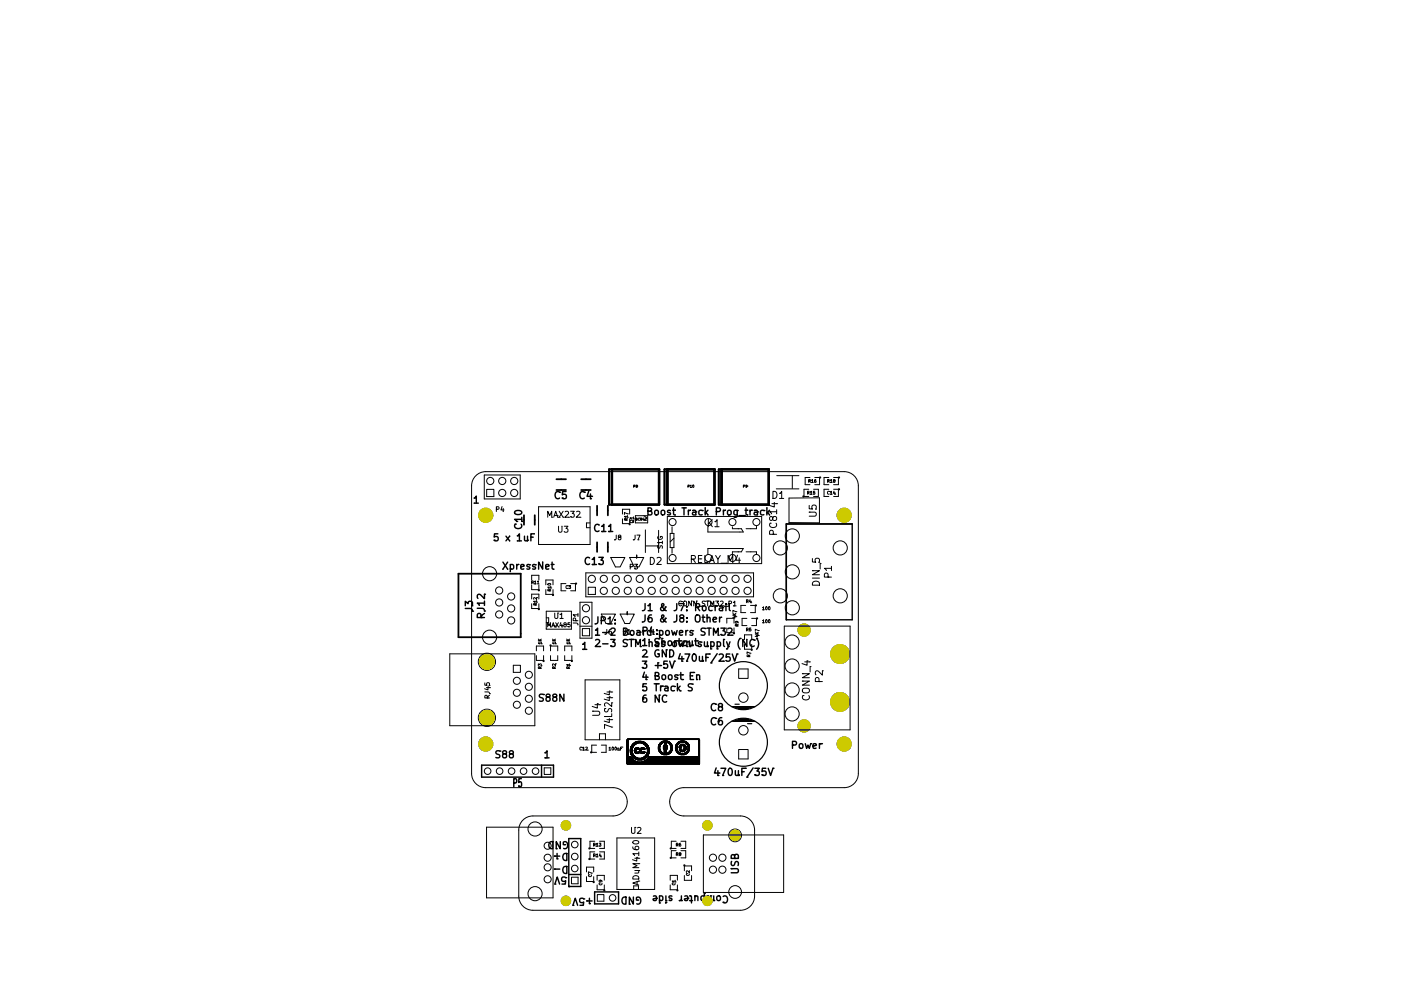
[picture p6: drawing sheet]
<svg xmlns="http://www.w3.org/2000/svg" width="297mm" height="210mm" viewBox="0 0 297 210" stroke-linecap="round" stroke-linejoin="round" font-family="sans-serif">
<g fill="none" stroke="#000" stroke-width=".3">
<path d="M100.6 105.6l.4-.4v1.5M100.6 106.7h.8M100.6 106.7h.1M105.6 113.2h-.8v.7l.2-.1h.5l.1 .2v.5l-.3 .2-.5-.2M106.6 119.2l1 1.5M107.3 113.7l.8 1M107.6 119.2l-1 1.5M108.1 113.7l-.8 1M108.1 113.7h.1M108.1 114.7h.1M108.2 119.8l.4-.1 .3 .3-.1 .6h-.6M108.2 119.7v1.5"/>
<path d="M109.2 108.4a.9 .9 0 0 1 1.4 .3 .87 .87 0 0 1-1.5-.1zM109.2 111.1a.72 .72 0 0 0 .6 1 .72 .72 0 0 0 .8-.7l-.1-.3M109.6 119.7v1M109.7 113.6l.4-.4v1.5M109.7 114.7h.9M109.7 114.7h.1M110 119.7l-.4 .3M110 119.7h.1M110.6 110.1h-1.5l.4 .5M110.6 109.7v.9M111.2 113.7l.1 .9 .3 .1 .2-.2M111.8 113.7v1"/>
<path d="M112.3 119.8l-.4-.1-.2 .2 .1 .2 .5 .2v.3h-.6M112.6 113.9h.5M113.3 113.2h-.7v1.5M113.3 113.2h.1M113.5 119.8l-.4-.1-.2 .2 .1 .2 .5 .2v.3h-.6M115.1 119.2v1.5l-.9-1.5v1.5M115.1 119.2h.1M116.8 119.7h.6M117.1 119.2v1.3l.3 .2M117.4 119.7h.1M118.6 104.4a.72 .72 0 0 0-1 .5 .72 .72 0 0 0 .7 .8l.3-.1M120 104.2h-.7l-.1 .7 .2-.1 .5 .1 .2 .2-.1 .5-.2 .1-.6-.1"/>
<path d="M123.9 104.4a.72 .72 0 0 0-1 .5 .72 .72 0 0 0 .7 .8l.3-.1M124.8 104.1l-.3 1.1h.9M125 118.3a.72 .72 0 0 0-1 .5 .72 .72 0 0 0 .7 .9l.3-.2M125 118.3h.1M125.2 104.7v1M125.6 118.6l.4-.4v1.5M125.6 119.7h.9M127 118.2h.9l-.5 .5 .4 .2v.6l-.2 .2-.6-.2M127 111.3a.72 .72 0 0 0-1 .5 .72 .72 0 0 0 .7 .9l.3-.2M127 111.3h.1M127.6 111.6l.4-.4v1.5M127.6 112.7h.9"/>
<path d="M129 111.6l.5-.4v1.5M129 112.7h.9M137.4 108.4l.6-.1 .2-.2-.1-.3-.7-.1v1.5h.6l.2-.2v-.3l-.3-.3M139 108.3l.3-.1 .3 .3v.4l-.3 .3-.3-.1-.2-.2zM140.3 108.3l.4-.1 .3 .3v.4l-.3 .3-.4-.1-.1-.2zM142.1 108.3l-.4-.1-.2 .2 .1 .2 .5 .2v.3h-.6M142.1 108.3h.1M142.6 108.2h.6M142.8 107.7v1.3l.4 .2M143.2 108.2h.1M143.2 109.2h.1M144.6 107.7h.9"/>
<path d="M145 107.7v1.5M145.5 107.7h.1M146 108.2v1M146.4 108.2l-.4 .3M146.4 108.2h.1M146.9 108.3h.6v.9M147.5 108.5l-.5 .1-.2 .2 .2 .4 .5-.1M148.9 108.3l-.4-.1-.3 .3 .1 .6h.6M149.5 107.7v1.5M149.7 108.6l.4 .6M150.1 109.2h.1M150.1 108.2l-.6 .6"/>
<path d="M151.9 108.5l.7-.1 .1-.2v-.4l-.8-.1v1.5M153.4 108.2v1M153.8 108.2l-.4 .3M153.8 108.2h.1M154.3 108.3l.2-.1 .5 .1v.6l-.1 .2-.4 .1-.2-.2zM156.3 108.2v1.2l-.3 .3-.3-.1M156.3 108.3l-.4-.1-.3 .3 .1 .6h.6M156.7 109.3h1.1M158 108.2h.5M158.2 107.7v1.3l.3 .2M158.5 108.2h.1M158.5 109.2h.1"/>
<path d="M159 108.2v1M159.5 108.2l-.5 .3M159.5 108.2h.1M160 108.3h.5l.1 .9M160.6 108.5l-.5 .1-.2 .2 .2 .4 .5-.1M162 108.3l-.5-.1-.3 .3 .2 .6h.6M162.6 107.7v1.5M162.7 108.6l.5 .6M163.2 109.2h.1M163.2 108.2l-.6 .6M166.7 111.1h14v20.3h-14zM98.7 129h1a.49 .49 0 0 1 .5 .6"/>
<path d="M98.7 128.4v-.9l.5 .5 .2-.4h.6l.2 .2-.2 .6M101.2 129h1.1a.49 .49 0 0 1 .4 .6M101.6 128.3h.1M102 130.9l-.1-.7-.2-.1h-.4l-.1 .8h1.5M102.7 127.9h-1.5l.4 .4M102.7 126v.9l-1.1-.9-.4 .3 .1 .6M102.7 130.1l-.7 .5M102.7 127.4v.9M106.6 120.7h.1M107.6 120.7h.1M110.4 120.2l.7-.2v-.2l-.5-.1-.2 .2 .1 .7h.6M110.4 120.2h.1"/>
<path d="M115.7 120.2l.7-.2-.1-.2-.4-.1-.2 .2 .1 .7h.5M115.7 120.2h.1M117.4 120.7h.1M123.6 136.6l.4-.4v1.5M123.6 137.7h.8M126.2 132.3h.1M126.3 133.6l.4-.4v1.5M126.3 135.7l.5-.1 .3 .4-.9 1.1h.9M126.3 134.7h.8M126.8 130.8l-.1 1.3-.5 .2M127.5 131.6l.7-.1 .1-.2v-.4l-.8-.1v1.5M127.8 134.1h1.1"/>
<path d="M127.8 136.5h1.1M128.9 131.2l.4-.4v1.5M128.9 132.3h.9M128.9 132.3h.1M128.9 131.2h.1M129.5 135.6h.9l-.5 .6 .4 .1v.6l-.2 .2-.6-.2M129.6 133.3l.5-.1 .3 .4-.9 1.1h.9M130.4 132.1v.2M130.4 131.4v.1M130.4 132.3h.1M130.4 131.5h.1M130.4 134.7h.1"/>
<path d="M132.2 133.9l.6-.1 .2-.2-.1-.3-.7-.1v1.5h.6l.2-.2 .1-.3-.4-.3M133 135.7l-.6-.1-.2 .1v.5l.6 .2 .2 .4-.3 .3-.6-.1M133.4 135.6h.9M133.8 133.8l.3-.1 .3 .3v.4l-.3 .3-.3-.1-.2-.2zM133.8 135.6v1.5M134.8 137.1v-1.5l.5 1.1 .5-1.1v1.5M135.1 133.8h.5l.1 .9M135.7 134l-.5 .1-.2 .2 .2 .4 .5-.1M136.2 129.5h.1M136.2 131.9h.1M136.3 135.8l.4-.4v1.5M136.3 137.9l.5-.1 .3 .4-.9 1.1h.9"/>
<path d="M136.3 136.9h.8M136.3 133.8l.8-.1 .1-.2-.1-.4-.8-.1v1.5M136.3 133.8h.1M136.4 133.7v1M136.8 128l-.1 1.3-.5 .2M136.8 130.4l-.1 1.3-.5 .2M136.8 133.7l-.4 .3M136.8 133.7h.1M137.4 128.4l.4-.4v1.5M137.4 129.5h.9M137.4 129.5h.1M137.6 136.2l.2-.1 .4 .1 .1 .9"/>
<path d="M137.6 135.6h.1M137.6 135.6v1.5M137.6 136.2h.1M138 133.8l-.4-.1-.3 .3 .1 .6h.6M138 133.2v1.5M138.1 130.4l-.4 .1a1.01 1.01 0 0 0 0 1.4l.5-.2 .1-.5-.3-.2h-.3l-.3 .2M138.1 132.9l-.3 1.1h.9M138.5 133.5v1M138.7 134h.1M139 136.2h.6v.9M139.3 134.3v.2M139.3 133.6v.1"/>
<path d="M139.6 136.4l-.5 .1-.2 .2 .2 .4 .5-.1M139.6 136.4h.1M139.7 135.5l-.6-.1-.3 .3 .2 .3 .6 .3v.4l-.2 .2-.6-.1M139.7 137.9a.7 .7 0 0 0-.9 .6 .7 .7 0 0 0 .9 .7l.1-.6h-.3M139.8 133.8l.5-.1 .3 .3-.2 .6h-.6M139.8 133.7v1.5M140.3 136l.3-.1 .3 .1 .1 .9M140.3 135.4v1.5M140.8 136.2l-.3-.1-.2 .2v.2l.5 .2v.3h-.5M141.1 128.7l-.3 .6a.41 .41 0 0 1-.6 .1 .41 .41 0 0 1 0-.6l.6-.5-.2-.3-.3 .1a1.44 1.44 0 0 0 1 1.4M141.1 131.1l-.3 .6a.41 .41 0 0 1-.6 .1 .41 .41 0 0 1 0-.6l.6-.5-.2-.3-.3 .1a1.44 1.44 0 0 0 1 1.4M141.3 133.8l.3-.1 .3 .3v.4l-.3 .3-.3-.1-.2-.2z"/>
<path d="M141.3 137.8v1.5l-.9-1.5v1.5M141.7 136l.2-.1 .4 .1 .1 .6-.1 .2-.4 .1-.2-.2zM142 137.8a.76 .76 0 0 1 .9 .7 .76 .76 0 0 1-.9 .8zM142.4 133.7l.3 1 .3-.7 .3 .7 .3-1M142.7 136.2l.2-.1 .4 .1 .1 .6-.1 .2-.4 .1-.2-.2zM142.9 129.5h.1M142.9 131.9h.1M143.1 135.9v1M143.5 128l-.1 1.3-.5 .2M143.5 130.4l-.1 1.3-.5 .2M143.5 135.9l-.4 .3M143.6 133.7h.1"/>
<path d="M143.8 135.9h.5M143.9 136.1l.3 1 .3-.7 .3 .7 .3-1M144 135.4v1.3l.3 .2M144.1 128h1l-.7 1.5M144.1 134.2l.7-.2-.1-.2-.4-.1-.2 .2v.7h.6M144.1 134.2h.1M144.2 138.6l-.3 1.1h.9M144.4 131l-.3-.3 .1-.2 .2-.1 .4 .1 .1 .4-.6 .2-.2 .2v.3l.3 .3h.3l.3-.3-.1-.4-.2-.2M144.4 129.5h.1M144.6 139.2v1M145.2 138.7h1l-.6 1.5M145.4 133.7v1"/>
<path d="M145.5 136l-.4-.1-.3 .3 .1 .6h.6M145.6 129.3v.2M145.6 128.6v.1M145.6 131.7v.2M145.6 131v.1M145.6 129.5h.1M145.6 128.7h.1M145.6 131.9h.1M145.6 131.1h.1M145.6 136.2l.2-.1 .4 .1 .1 .9M145.6 136.1v1M145.8 133.7l-.4 .3"/>
<path d="M145.8 133.7h.1M146.1 135.9l.1 .9 .4 .1 .2-.2M146.8 135.9v1M146.8 133.8l-.3-.1-.2 .2v.2l.5 .2v.3h-.5M146.9 138.8l.2-.1a.81 .81 0 0 1 .5 .7 .81 .81 0 0 1-.5 .8l-.2-.2-.1-.4zM147.3 135.9h.5M147.5 128.8l.7-.1 .1-.2v-.4l-.8-.1v1.5M147.5 135.4v1.3l.3 .2M147.6 130.5l.2-.1a.5 .5 0 0 1 .6 .5v.5a.5 .5 0 0 1-.5 .5 .5 .5 0 0 1-.5-.5v-.5zM147.8 128.8l.5 .7M148.3 139.2l.1 .9 .3 .1 .2-.2M148.6 136.2l-.3-.1-.2 .2v.2l.5 .2v.3h-.5"/>
<path d="M148.8 130.9h.6M148.9 139.2v1M149.1 128.6l.3-.1 .3 .3v.4l-.3 .3-.3-.1-.2-.2zM149.1 130.4v1.3l.3 .2M149.3 136.1l.1 .9 .4 .1 .2-.2M149.4 130.9h.1M149.4 131.9h.1M149.5 133.3l-.6-.1-.3 .3 .2 .3 .6 .3v.4l-.2 .2-.6-.1M149.7 139.4h.5M149.9 131l.2-.1 .4 .1 .1 .9M149.9 130.4v1.5M149.9 133.2h.9"/>
<path d="M150 136.1v1M150.3 133.2v1.5M150.4 138.7h-.7v1.5M150.7 136.2l.4-.1 .3 .3-.1 .6h-.6M150.7 136.1v1.5M150.8 133.2h.1M151 128.6l-.4-.1-.3 .3 .1 .6h.6M151.2 131.4l.7-.2-.1-.2-.4-.1-.2 .2 .1 .7h.5M151.2 131.4h.1M151.3 134.7v-1.5l.5 1.1 .5-1.1v1.5M151.6 128.5v1M151.6 128.5h.1"/>
<path d="M152.1 138.6l-1.4 2M152.1 128.5l-.5 .3M152.1 136.2l.4-.1 .3 .3-.2 .6h-.5M152.1 128.5h.1M152.1 136.1v1.5M152.5 138.8l.6-.1 .3 .4-1 1.1h1M152.6 128.6h.5l.1 .9M152.6 130.9v1M152.8 133.2h1l-.5 .6 .4 .1v.6l-.2 .2-.7-.2M153 130.9l-.4 .3M153 130.9h.1M153.2 128.8l-.5 .1-.2 .2 .2 .4 .5-.1"/>
<path d="M153.4 135.6v1.3l.2 .2M153.9 128v.1M153.9 128.5v1M154.1 136.1l.3 1M154.3 133.3l.6-.1 .3 .4-.9 1.1h.9M154.6 128v1.3l.2 .2M154.6 128h.1M154.7 138.7h-.7l-.1 .7 .3-.2 .5 .1 .1 .2-.1 .5-.2 .2-.6-.2M154.8 136.1l-.5 1.3-.2 .2M155.2 138.7l.6 1.5 .5-1.5M156.9 135.4a1.72 1.72 0 0 0 0 2.3M158.3 135.6v1.5l-.8-1.5v1.5"/>
<path d="M158.3 135.6h.1M159.9 135.7a.71 .71 0 0 0-1 .5 .71 .71 0 0 0 .7 .9l.3-.2M160.4 135.4a1.72 1.72 0 0 1 0 2.3M106 159.3l-.6-.1-.3 .3 .2 .3 .6 .3v.4l-.2 .2-.6-.1M106.8 159.8l-.2-.3v-.2l.2-.1 .5 .1v.4l-.6 .2-.1 .2v.3l.2 .3h.3l.3-.3v-.3l-.3-.3M108.3 159.8l-.3-.3 .1-.2 .2-.1 .4 .1 .1 .4-.7 .2-.1 .2v.3l.3 .3h.3l.2-.3v-.3l-.2-.3M115.2 147.3l-.6-.1-.3 .3 .2 .3 .6 .3v.4l-.2 .2-.6-.1M115.6 159.6l.4-.4v1.5M116.1 147.8l-.3-.3v-.2l.3-.1 .4 .1 .1 .4-.7 .2-.1 .2v.3l.3 .3h.2l.3-.3v-.3l-.3-.3M117.5 147.8l-.3-.3 .1-.2 .2-.1 .4 .1 .1 .4-.7 .2-.1 .2v.3l.3 .3h.3l.3-.3v-.3l-.3-.3M119.6 147.2v1.5l-.9-1.5v1.5M119.6 147.2h.1"/>
<path d="M136.2 140.2h.9l-.5 .6 .5 .1v.6l-.3 .2-.6-.2M136.6 142.5l-.3 1.1h.9M137 147.4l-.4 .1a1.01 1.01 0 0 0 0 1.4l.5-.2v-.5l-.3-.2h-.2l-.3 .2M137 143.1v1M137.1 145h-.8v.7l.2-.1h.5l.1 .2v.5l-.3 .2-.5-.2M138.7 145h.9M138.9 143.3l.7-.1 .1-.2-.1-.3-.7-.1v1.5h.6l.2-.2 .1-.3-.4-.3M138.9 141.1h1.2M139.1 145v1.5M139.5 140.5v1.2M139.8 147.4v1.5l-.9-1.5v1.5M140.1 145.5v1"/>
<path d="M140.4 143.2l.2-.1 .5 .1v.6l-.1 .2-.4 .1-.2-.2zM140.5 145.5l-.4 .3M141 145.6h.6v.9M141.3 147.5a.71 .71 0 0 0-.9 .5 .71 .71 0 0 0 .7 .9l.2-.2M141.3 147.5h.1M141.5 140.2h-.7l-.1 .7 .2-.1h.5l.2 .2-.1 .5-.2 .2-.6-.2M141.6 145.8l-.5 .1-.2 .2 .2 .4 .5-.1M141.6 145.8h.1M141.8 143.2l.2-.1 .4 .1 .1 .6-.2 .2-.3 .1-.2-.2zM142 140.2l.5 1.5 .5-1.5M143 145.6l-.4-.1-.3 .3 .1 .6h.6M143.6 145h.1"/>
<path d="M143.6 145v1.5M143.6 146.1h.1M143.6 143.2l-.3-.1-.2 .2v.2l.5 .2v.3h-.5M143.8 145.9l.4 .6M144.1 143.1h.6M144.2 145.5l-.6 .6M144.3 142.6v1.3l.4 .2M146.3 143.3h.5M146.8 145.1l-.6-.1-.2 .1v.5l.6 .2 .2 .4-.3 .3-.6-.1M147.1 142.6h-.8v1.5h.8M147.7 143.2l.2-.1 .4 .1v.9M147.7 143.1v1"/>
<path d="M148.3 144.1h.1M151.7 149.3a.72 .72 0 0 0-1 .5 .72 .72 0 0 0 .7 .9l.3-.2M151.7 152.3a.72 .72 0 0 0-1 .5 .72 .72 0 0 0 .7 .9l.3-.2M152.6 149.8l-.3-.3 .1-.2 .2-.1h.4l.2 .3-.1 .2-.6 .2-.2 .2 .1 .4 .2 .2 .4-.1 .2-.2-.1-.4-.2-.2M153 152.2h-.4a1.03 1.03 0 0 0 0 1.5l.5-.2 .1-.5-.3-.3-.4 .1-.2 .2M153.9 140h.1M168 158l.7-.1 .2-.2-.1-.4-.8-.1v1.5M169.5 157.8l.2-.1 .5 .1v.6l-.1 .2-.4 .1-.2-.2zM170.7 157.7l.3 1 .3-.7 .3 .7 .3-1M172.4 158.2l.7-.2-.1-.2-.4-.1-.2 .2 .1 .7h.5M173.7 157.7v1M174.2 157.7l-.5 .3"/>
<path d="M102.1 162.2h15.3v2.6h-15.3zM108.9 166h.4l.2-.2 .1-.4-.3-.3h-.4v1.7M110.5 165.1h-.5v.8l.1-.1h.4v.9l-.1 .1-.4-.1M114.8 162.2v2.6M115.6 160.7h.8M116.6 178.5l.6-.1v1.5a.79 .79 0 0 1-.8-.4 .79 .79 0 0 1 .2-1zM118.8 178.4v1.5l-.9-1.5v1.5M119.7 179.1h-.3v-.5a.71 .71 0 0 1 1 .5 .71 .71 0 0 1-.8 .8h-.1M120.6 177.8h2.5v10.2h-2.5zM151.8 162.8l-.3 1.1h.9M152.2 163.4v1M152.9 162.9h1l-.7 1.5"/>
<path d="M154.6 163l.1-.1a.81 .81 0 0 1 .6 .8 .81 .81 0 0 1-.6 .7 1.01 1.01 0 0 1-.1-1.4zM155.9 163.4l.1 .9 .3 .1 .3-.1M156.6 163.4v1M157.3 163.6h.5M158 162.9h-.7v1.5M159.7 162.8l-1.3 2M160 162.9h1l-.5 .6 .4 .1v.7l-.2 .1-.7-.1M162.4 162.9h-.8v.7l.2-.1h.5l.1 .3v.5l-.3 .1-.5-.1M162.9 162.9l.5 1.5 .5-1.5M117.5 181.5h1.2M117.5 184.3h1.2M117.6 187.4l.5-1.5 .5 1.5"/>
<path d="M118.1 180.9v1.2M119.6 181l.6-.1v1.5a.79 .79 0 0 1-.9-.4 .79 .79 0 0 1 .3-1zM119.6 183.8l.6-.1v1.5a.79 .79 0 0 1-.9-.5 .79 .79 0 0 1 .3-.9zM119.9 186.1l-.2-.2-.6 .2v.5l.1 .2 .5 .1 .2-.2v.7h-.8M120.6 185.4h2.5M121.5 191.9l.5-1.5 .5 1.5M123.8 190.6l-.3-.2-.5 .2-.1 .5 .1 .2 .5 .1 .3-.2-.1 .7h-.7M124.4 191h1.1M125 190.4v1.2M126.1 189.1h5.1v2.5h-5.1zM132.1 190.3l.6-.1v1.5a.79 .79 0 0 1-.8-.5 .79 .79 0 0 1 .2-.9zM134.3 190.2v1.5l-.9-1.5v1.5"/>
<path d="M135.2 190.8h-.3v-.5a.71 .71 0 0 1 1 .6 .71 .71 0 0 1-.8 .8l-.1-.1M138.5 190l.5-.1 .2 .3-.1 .7h-.6v-.3l.7-.2M139.8 190l.5-.1 .2 .3-.1 .7h-.6M139.8 189.9v1.5M141.2 191.3v.1M141.2 189.9v1M142.5 190h-.6v.4l.6 .3-.2 .2h-.4M144.5 190.7l-.5 .2M144.5 189.9v1M145.2 190l.4-.1 .2 .3v.7h-.6l-.1-.3 .7-.2M146.3 189.9l.3 .3v1.2M146.3 190.9h.5"/>
<path d="M147.3 190.1l.2-.2 .4 .1 .1 .9M147.3 189.9v1M149.3 190l-.4-.1-.3 .3 .2 .7h.5M149.3 189.4v1.5M150 189.9l.1 1h.4l.2-.2M150.7 189.9l.1 1h.3l.2-.1M151.3 189.9v1M152 190.1l.3-.2 .4 .2 .1 .6-.2 .2h-.3l-.3-.1zM153.3 190.1a.71 .71 0 0 1 1 .5 .71 .71 0 0 1-.7 .8l-.3-.1M155 184.2h1.3l.3 .3v.3l-.3 .2h-1.3M155.1 182.7l-.1 .5 .2 .3h.4l.3-.7 .4-.1 .3 .2-.1 .6M155.1 182.7h.1"/>
<path d="M155.8 181.5l.2-.4 .4 .1 .2 .2v.6h-1.6l.2-.7 .3-.1 .2 .1 .1 .7"/>
</g>
<g fill="#000">
<circle cx="100.6" cy="105.6" r=".15"/>
<circle cx="104.8" cy="114.5" r=".15"/>
<circle cx="109.2" cy="111.1" r=".15"/>
<circle cx="109.5" cy="110.6" r=".15"/>
<circle cx="109.7" cy="113.6" r=".15"/>
<circle cx="110.6" cy="110.6" r=".15"/>
<circle cx="111.8" cy="114.5" r=".15"/>
<circle cx="112.3" cy="119.8" r=".15"/>
<circle cx="112.6" cy="113.9" r=".15"/>
<circle cx="113.5" cy="119.8" r=".15"/>
<circle cx="118.6" cy="104.4" r=".15"/>
<circle cx="119.2" cy="105.6" r=".15"/>
<circle cx="123.9" cy="104.4" r=".15"/>
<circle cx="125.2" cy="105.7" r=".15"/>
<circle cx="125.4" cy="105.2" r=".15"/>
<circle cx="125.6" cy="119.7" r=".15"/>
<circle cx="125.6" cy="118.6" r=".15"/>
<circle cx="127" cy="119.5" r=".15"/>
<circle cx="127.6" cy="111.6" r=".15"/>
<circle cx="127.6" cy="112.7" r=".15"/>
<circle cx="129" cy="112.7" r=".15"/>
<circle cx="129" cy="111.6" r=".15"/>
<circle cx="137.4" cy="108.4" r=".15"/>
<circle cx="146.9" cy="108.3" r=".15"/>
<circle cx="147.5" cy="108.5" r=".15"/>
<circle cx="148.9" cy="108.3" r=".15"/>
<circle cx="149.5" cy="108.8" r=".15"/>
<circle cx="151.9" cy="108.5" r=".15"/>
<circle cx="155.7" cy="109.6" r=".15"/>
<circle cx="156.3" cy="108.3" r=".15"/>
<circle cx="157.8" cy="109.3" r=".15"/>
<circle cx="160" cy="108.3" r=".15"/>
<circle cx="160.6" cy="108.5" r=".15"/>
<circle cx="162" cy="108.3" r=".15"/>
<circle cx="162.6" cy="108.8" r=".15"/>
<circle cx="100" cy="128.4" r=".15"/>
<circle cx="100.2" cy="129.6" r=".15"/>
<circle cx="102" cy="130.9" r=".15"/>
<circle cx="102" cy="130.6" r=".15"/>
<circle cx="102.7" cy="129.6" r=".15"/>
<circle cx="102.7" cy="126" r=".15"/>
<circle cx="108.2" cy="120.6" r=".15"/>
<circle cx="123.6" cy="137.7" r=".15"/>
<circle cx="123.6" cy="136.6" r=".15"/>
<circle cx="126.3" cy="133.6" r=".15"/>
<circle cx="126.3" cy="134.7" r=".15"/>
<circle cx="127.1" cy="137.1" r=".15"/>
<circle cx="127.5" cy="131.6" r=".15"/>
<circle cx="129.5" cy="136.9" r=".15"/>
<circle cx="132.2" cy="133.9" r=".15"/>
<circle cx="133" cy="135.7" r=".15"/>
<circle cx="133.8" cy="135.6" r=".15"/>
<circle cx="134.3" cy="135.6" r=".15"/>
<circle cx="135.1" cy="133.8" r=".15"/>
<circle cx="135.7" cy="134" r=".15"/>
<circle cx="135.8" cy="137.1" r=".15"/>
<circle cx="136.3" cy="135.8" r=".15"/>
<circle cx="136.3" cy="136.9" r=".15"/>
<circle cx="137.1" cy="139.3" r=".15"/>
<circle cx="137.4" cy="128.4" r=".15"/>
<circle cx="137.4" cy="131.2" r=".15"/>
<circle cx="138" cy="133.8" r=".15"/>
<circle cx="138.5" cy="134.5" r=".15"/>
<circle cx="139" cy="136.2" r=".15"/>
<circle cx="139.3" cy="134.5" r=".15"/>
<circle cx="139.3" cy="133.7" r=".15"/>
<circle cx="139.5" cy="138.6" r=".15"/>
<circle cx="139.7" cy="135.5" r=".15"/>
<circle cx="139.8" cy="134.6" r=".15"/>
<circle cx="139.8" cy="135.2" r=".15"/>
<circle cx="140.3" cy="136" r=".15"/>
<circle cx="140.3" cy="135.4" r=".15"/>
<circle cx="140.8" cy="136.2" r=".15"/>
<circle cx="141.1" cy="128.7" r=".15"/>
<circle cx="141.1" cy="131.1" r=".15"/>
<circle cx="141.3" cy="137.8" r=".15"/>
<circle cx="143.1" cy="135.9" r=".15"/>
<circle cx="143.5" cy="135.9" r=".15"/>
<circle cx="144.3" cy="135.9" r=".15"/>
<circle cx="144.3" cy="136.9" r=".15"/>
<circle cx="144.7" cy="131" r=".15"/>
<circle cx="144.8" cy="139.7" r=".15"/>
<circle cx="145.1" cy="136.1" r=".15"/>
<circle cx="145.5" cy="136" r=".15"/>
<circle cx="145.6" cy="137.1" r=".15"/>
<circle cx="146.3" cy="137.1" r=".15"/>
<circle cx="146.8" cy="136.7" r=".15"/>
<circle cx="146.8" cy="136.9" r=".15"/>
<circle cx="146.8" cy="133.8" r=".15"/>
<circle cx="147.5" cy="128.8" r=".15"/>
<circle cx="147.8" cy="135.9" r=".15"/>
<circle cx="147.8" cy="136.9" r=".15"/>
<circle cx="147.8" cy="128.8" r=".15"/>
<circle cx="148.6" cy="136.2" r=".15"/>
<circle cx="149.5" cy="133.3" r=".15"/>
<circle cx="149.7" cy="139.4" r=".15"/>
<circle cx="149.9" cy="131" r=".15"/>
<circle cx="150" cy="136.9" r=".15"/>
<circle cx="150" cy="137.1" r=".15"/>
<circle cx="150.4" cy="138.7" r=".15"/>
<circle cx="150.7" cy="137" r=".15"/>
<circle cx="150.7" cy="137.6" r=".15"/>
<circle cx="151" cy="128.6" r=".15"/>
<circle cx="152.1" cy="137.6" r=".15"/>
<circle cx="152.1" cy="137" r=".15"/>
<circle cx="152.3" cy="134.7" r=".15"/>
<circle cx="152.6" cy="128.6" r=".15"/>
<circle cx="152.8" cy="134.5" r=".15"/>
<circle cx="153.2" cy="128.8" r=".15"/>
<circle cx="153.4" cy="135.6" r=".15"/>
<circle cx="153.9" cy="128.1" r=".15"/>
<circle cx="154.1" cy="137.6" r=".15"/>
<circle cx="154.4" cy="137.1" r=".15"/>
<circle cx="155.2" cy="134.7" r=".15"/>
<circle cx="156.3" cy="138.7" r=".15"/>
<circle cx="156.9" cy="135.4" r=".15"/>
<circle cx="159.9" cy="135.7" r=".15"/>
<circle cx="160.4" cy="135.4" r=".15"/>
<circle cx="106" cy="159.3" r=".15"/>
<circle cx="107.1" cy="159.8" r=".15"/>
<circle cx="108.6" cy="159.8" r=".15"/>
<circle cx="115.2" cy="147.3" r=".15"/>
<circle cx="115.6" cy="159.6" r=".15"/>
<circle cx="116.3" cy="147.8" r=".15"/>
<circle cx="117.8" cy="147.8" r=".15"/>
<circle cx="136.2" cy="141.5" r=".15"/>
<circle cx="136.3" cy="148.2" r=".15"/>
<circle cx="136.3" cy="146.3" r=".15"/>
<circle cx="137" cy="144.1" r=".15"/>
<circle cx="137.2" cy="143.6" r=".15"/>
<circle cx="138.9" cy="143.3" r=".15"/>
<circle cx="139.1" cy="145" r=".15"/>
<circle cx="139.5" cy="140.5" r=".15"/>
<circle cx="139.6" cy="145" r=".15"/>
<circle cx="139.8" cy="147.4" r=".15"/>
<circle cx="140.1" cy="145.5" r=".15"/>
<circle cx="140.1" cy="141.1" r=".15"/>
<circle cx="140.5" cy="145.5" r=".15"/>
<circle cx="140.7" cy="141.5" r=".15"/>
<circle cx="141" cy="145.6" r=".15"/>
<circle cx="143" cy="145.6" r=".15"/>
<circle cx="143" cy="140.2" r=".15"/>
<circle cx="143.6" cy="143.2" r=".15"/>
<circle cx="144.2" cy="146.5" r=".15"/>
<circle cx="144.6" cy="140.2" r=".15"/>
<circle cx="144.7" cy="144.1" r=".15"/>
<circle cx="144.7" cy="143.1" r=".15"/>
<circle cx="145.6" cy="140.2" r=".15"/>
<circle cx="146.8" cy="145.1" r=".15"/>
<circle cx="147.1" cy="142.6" r=".15"/>
<circle cx="147.7" cy="144.1" r=".15"/>
<circle cx="148.9" cy="140" r=".15"/>
<circle cx="148.9" cy="140.2" r=".15"/>
<circle cx="150.7" cy="140.6" r=".15"/>
<circle cx="151.7" cy="152.3" r=".15"/>
<circle cx="151.7" cy="149.3" r=".15"/>
<circle cx="152.3" cy="153" r=".15"/>
<circle cx="152.9" cy="149.8" r=".15"/>
<circle cx="153.4" cy="140.2" r=".15"/>
<circle cx="168" cy="158" r=".15"/>
<circle cx="171.9" cy="157.7" r=".15"/>
<circle cx="172.4" cy="158.2" r=".15"/>
<circle cx="173.7" cy="157.7" r=".15"/>
<circle cx="174.2" cy="157.7" r=".15"/>
<circle cx="108.9" cy="166" r=".15"/>
<circle cx="110" cy="166.7" r=".15"/>
<circle cx="115.6" cy="160.7" r=".15"/>
<circle cx="117.9" cy="179.9" r=".15"/>
<circle cx="119.7" cy="179.1" r=".15"/>
<circle cx="152.2" cy="164.4" r=".15"/>
<circle cx="152.4" cy="163.9" r=".15"/>
<circle cx="153.2" cy="164.4" r=".15"/>
<circle cx="156.6" cy="164.4" r=".15"/>
<circle cx="156.6" cy="164.3" r=".15"/>
<circle cx="157.3" cy="163.6" r=".15"/>
<circle cx="158" cy="162.9" r=".15"/>
<circle cx="158.4" cy="164.8" r=".15"/>
<circle cx="160" cy="164.3" r=".15"/>
<circle cx="161.6" cy="164.3" r=".15"/>
<circle cx="163.9" cy="162.9" r=".15"/>
<circle cx="117.5" cy="184.3" r=".15"/>
<circle cx="117.5" cy="181.5" r=".15"/>
<circle cx="117.6" cy="187.4" r=".15"/>
<circle cx="118.1" cy="182.1" r=".15"/>
<circle cx="119.9" cy="186.1" r=".15"/>
<circle cx="120.6" cy="188" r=".15"/>
<circle cx="121.5" cy="191.9" r=".15"/>
<circle cx="123.8" cy="190.6" r=".15"/>
<circle cx="124.4" cy="191" r=".15"/>
<circle cx="125" cy="191.6" r=".15"/>
<circle cx="133.4" cy="191.7" r=".15"/>
<circle cx="135.2" cy="190.8" r=".15"/>
<circle cx="139.2" cy="190.4" r=".15"/>
<circle cx="139.8" cy="191.4" r=".15"/>
<circle cx="139.8" cy="190.9" r=".15"/>
<circle cx="141.2" cy="190.9" r=".15"/>
<circle cx="141.2" cy="191.3" r=".15"/>
<circle cx="141.9" cy="190.9" r=".15"/>
<circle cx="144" cy="190.9" r=".15"/>
<circle cx="144.5" cy="190.9" r=".15"/>
<circle cx="145.8" cy="190.4" r=".15"/>
<circle cx="146.3" cy="189.9" r=".15"/>
<circle cx="146.3" cy="190.9" r=".15"/>
<circle cx="147.3" cy="189.9" r=".15"/>
<circle cx="147.3" cy="190.1" r=".15"/>
<circle cx="149.3" cy="190" r=".15"/>
<circle cx="149.3" cy="189.4" r=".15"/>
<circle cx="150" cy="189.9" r=".15"/>
<circle cx="150.7" cy="189.9" r=".15"/>
<circle cx="151.3" cy="190.9" r=".15"/>
<circle cx="153.3" cy="191.3" r=".15"/>
<circle cx="155" cy="184.2" r=".15"/>
<circle cx="155.8" cy="182" r=".15"/>
</g>
<g fill="none" stroke="#000" stroke-width=".21">
<path d="M101.1 100.7l1.2-.6 .7-.1h76a3 3 0 0 1 3 3v61a3 3 0 0 1-3 3h-34a3 3 0 0 0-3 3 3 3 0 0 0 3 3h12a3 3 0 0 1 3 3v14a3 3 0 0 1-3 3h-44a3 3 0 0 1-3-3v-14a3 3 0 0 1 3-3h17a3 3 0 0 0 3-3 3 3 0 0 0-3-3h-27a3 3 0 0 1-3-3v-61a2.99 2.99 0 0 1 1.1-2.3zM102.7 100.7h7.6v5.1h-7.6zM103.2 103.8h1.5v1.5h-1.5zM105.2 108l.5-.1 .1-.4-.6-.1v1.1M105.2 108h.1M106.4 107.4l-.2 .7h.6M106.7 107.8v.7M106.7 108.5h.1M106.8 108.1h.1M114.2 107.4h10.9v8h-10.9zM116.1 109.7v-1.3l.5 .9 .4-.9v1.3M117 109.7h.1"/>
<path d="M117.4 109.7l.4-1.3 .4 1.3M117.5 109.3h.6M118.1 109.3h.1M118.2 109.7h.1M118.4 111.6v1l.3 .2h.3l.1-.2v-1M118.6 109.7h.1M118.6 108.4l.8 1.3M119.1 111.6h.1M119.4 109.7h.1M119.4 108.4l-.8 1.3M119.6 111.6h.8l-.4 .5 .4 .1v.5l-.2 .1-.6-.1M119.6 112.7h.1"/>
<path d="M119.8 108.5l.5-.1 .2 .4-.7 .9h.7M120.5 109.7h.1M121 108.4h.8l-.5 .5 .4 .1v.5l-.2 .2-.5-.2M121 109.5h.1M122.2 108.5l.5-.1 .3 .4-.8 .9h.8M123 109.7h.1M125.1 110.9h-.8v1h.8M129.5 118.2h3l-1 2h-1zM130.3 114.5h.1M130.7 113.5l-.1 .8-.3 .2M131.3 113.9l-.2-.4h.5v.3l-.5 .3 .2 .4 .4-.2-.2-.4M131.5 113.9h.1"/>
<path d="M132 109v-1h1.5v1M132 110v1h1.5v-1M132.6 109.7h.1M132.7 110.1h.1M132.7 110.3v-.3l-.3-.1v.4h.6M132.7 110.3h.1M133 109.7h.1M133 109.5h-.6l.2 .2M133 108.9l-.6-.2v.4M133 108.9h.1M133 109.9l-.3 .2M133 109.3v.4"/>
<path d="M133.5 118.2h3l-1 2h-1zM133.8 110h.1M134.2 110.7h.1M134.3 114.5h.1M134.3 110h.1M134.3 109.8h-.7l.2 .2M134.3 109.6v.4M134.4 103.1h.2v-.2l-.2-.1v.5M134.4 103.1h.1M134.4 110.3l-.2 .4M134.5 119.6h.7l-.4 .4 .3 .1v.5h-.6M134.7 113.5l-.1 .8-.3 .2"/>
<path d="M134.7 109.3h2.6v1.6h-2.6zM134.8 110.1l.2-.1 .1-.1-.3-.1v.5h.2l.1-.1-.1-.1M134.8 110.1h.1M134.9 103.1v-.2h.2v.1l-.3 .2 .1 .1h.2l-.1-.2M135 117.7v.7M135 113.5h.7l-.4 1M135 103.1h.1M135.3 114.5h.1M135.6 109.9v-.1a.23 .23 0 0 0-.3 .3 .23 .23 0 0 0 .3 .2M135.6 109.9h.1M135.9 110l-.1-.1 .2-.1 .1 .2-.3 .1 .1 .2 .2-.1-.1-.2M136 110h.1"/>
<path d="M136.4 109.8l-.1 .4h.3M136.5 109.3l.8 .5M136.5 110.3h.1M136.5 110v.3M136.6 110.2h.1M136.7 109.8h.4l-.2 .5M136.8 112.4v4.8M136.9 110.3h.1M136.9 115.8h2.7M137.9 118.2a.76 .76 0 0 1 .8 .7 .76 .76 0 0 1-.8 .8zM139.3 118.3l.6-.1 .3 .4-1 1.1h1M139.5 115.7v.5a.42 .42 0 0 0 .6-.5l.3 .1v.5"/>
<path d="M139.5 115.7h.1M139.5 113.8a.45 .45 0 0 0 .4 .6 .45 .45 0 0 0 .4-.7h-.3v.2M139.6 112.5v4.7M139.7 115.3h.1M140 113.9h.1M140.2 119.7h.1M140.4 115h-1l.3 .3M140.4 114.7v.6M141.5 109.5h20v10h-20zM142.1 113.1h.8v3h-.8zM142.5 111.7v1.4M142.5 116.1v1.2"/>
<path d="M142.9 114.1l-.8 .8M145.9 103.1h.2v-.2l-.2-.1v.5M145.9 103.1h.1M146.4 103l.1-.2v.5M146.4 103.3h.2M146.4 103h.1M146.6 118.6l.7-.1 .1-.2v-.4l-.8-.1v1.5M146.6 118.6h.1M146.9 102.9h.2l-.1 .4h-.1zM146.9 118.6h.1M146.9 118.6l.5 .7M148.1 118.5h.5"/>
<path d="M148.6 118.5h.1M148.8 117.8h-.7v1.5h.7M148.8 117.8h.1M149.4 117.8v1.5h.8M149.4 117.8h.1M150.1 111.6v1.2h7.5l-.4-.7h-1.9v-.4M150.2 111h.1M150.2 110.2v1.5M150.4 110.8l.6 .9M150.4 110.8h.1M150.4 119.3l.5-1.5 .5 1.5M150.6 118.9h.7"/>
<path d="M151 110.2l-.8 .8M151.4 119.3h.1M151.6 110.6l.4-.4v1.5M151.6 110.6h.1M151.6 111.7h.9M151.6 111.7h.1M151.7 117.8l.5 .8 .5-.8M152.2 118.6v.7M152.7 117.8h.1M152.9 119.4h1.1M154 119.4h.1M154.4 119.3v-1.5l.5 1.1 .5-1.1v1.5"/>
<path d="M155.3 117.4v-.4h1.9l.4-.7h-7.5v1.2M155.4 119.3h.1M156.4 117.7l-.4 1.1h.9M156.7 118.3v1M156.9 118.8h.1M157.6 103.1h.3v-.2l-.3-.1v.5M157.6 103.1h.1M158.2 117h2.2v.5M158.4 103.1h-.3v-.2h.3v.3l-.3 .1M158.4 103.1h.1M160.4 111.6v.5h-2.2M163.3 110.9a.71 .71 0 0 0 .5 1 .71 .71 0 0 0 .9-.7l-.2-.3"/>
<path d="M163.3 110.9h.1M163.6 108.9h.1M163.7 106.8h1M163.8 109.8l.3-.3h.3l.3 .3-.2 .5-.4 .1-.2-.2-.2-.6h-.5v.5l.1 .2 .2 .1 .3-.3M163.8 109.8h.1M163.9 104.2a.76 .76 0 0 1 .8 .7 .76 .76 0 0 1-.8 .8zM164 113.3l-.1-.7-.2-.2-.4 .1-.1 .8h1.5M164 113.3h.1M164.2 106.6v.9l-1.1-.4M164.2 106.6h.1M164.6 103.7h4.8M164.7 108.5h-1.5l.4 .4"/>
<path d="M164.7 106.8h.1M164.7 108.1v.8M164.7 100.9h4.7M165.3 104.6l.4-.4v1.5M165.3 104.6h.1M165.3 105.7h.9M165.3 105.7h.1M167.3 105.6h6.4v5.3l-6.4-.1zM168 100.9v2.7M171.2 104.5h.3v-.3h-.3v.6M171.2 104.5h.1M171.4 104.5l.2 .3"/>
<path d="M171.4 104.5h.1M171.5 102h.3v-.3h-.3v.6M171.5 102h.1M171.5 103.7h-1v1.6h1M171.6 108.6h1.2l.3 .3v.3l-.3 .2h-1.2M171.6 108.6h.1M171.6 107.2v.7h.7l-.2-.2 .1-.5 .2-.1 .5 .1 .2 .2-.2 .5M171.6 102h.1M171.6 102l.2 .3M171.7 101.2h-1v1.6h1M171.8 104.8h.1M171.8 104.3l.2-.1v.6"/>
<path d="M171.8 104.3h.1M171.8 104.8h.4M172.1 102.3h.1M172.1 101.8l.2-.1v.6M172.1 101.8h.1M172.1 102.3h.3M172.2 118.4v.7l.8 .1-.2-.2 .1-.5 .2-.1h.5l.1 .2-.1 .6M172.4 104.7h.1M172.5 103.7h1v1.6h-1M172.7 102h.1M172.7 101.2h1.1v1.6h-1.1M172.8 104.2h-.3l-.1 .3 .3-.1 .1 .3h-.4"/>
<path d="M172.9 107.9h.1M173 101.7l-.3 .1v.4h.3v-.3l-.3 .1M173.6 119.2h.1M173.9 119.5h.1M173.9 119.5v1.1M175.5 102h.3v-.3h-.3v.6M175.5 102h.1M175.6 102h.1M175.6 102l.2 .3M175.7 103.7h-1v1.6h1M175.7 101.2h-1v1.6h1M175.8 104.2a.28 .28 0 0 0-.4 .3 .28 .28 0 0 0 .4 .2"/>
<path d="M175.8 104.2h.1M176.1 102.3h.1M176.1 101.8l.2-.1v.6M176.1 101.8h.1M176.1 104.8h.1M176.1 104.3l.2-.1v.6M176.1 104.3h.1M176.1 104.8h.3M176.1 102.3h.3M176.7 103.7h1.1v1.6h-1.1M176.7 101.2h1.1v1.6h-1.1M176.8 101.9l-.1-.2h.3v.2l-.3 .1 .1 .3 .2-.1-.1-.3"/>
<path d="M176.8 104.1l-.1 .5h.4M176.9 101.9h.1M177 104.8h.1M177 104.4v.4M177.1 104.6h.1M95.4 138.6h18v15.3h-18zM112.7 123.5h.3v-.3h-.3v.6M112.7 123.5h.1M112.7 123v-1h1.5v1M112.7 124v1h1.5v-1M112.7 127v-1h1.5v1M112.7 128v1h1.5v-1"/>
<path d="M112.9 123.5h.1M112.9 123.5l.2 .3M113.3 127.7h.1M113.3 123.8h.1M113.3 123.3l.2-.1v.6M113.3 123.3h.1M113.3 123.8h.4M113.5 128.1h.1M113.5 128.3l-.1-.3-.2-.1-.1 .4h.7M113.5 128.3h.1M113.7 138v-1h1.5v1M113.7 139v1h1.5v-1"/>
<path d="M113.8 127.7h.1M113.8 127.5h-.7l.2 .2M113.8 126.7v.4l-.5-.4-.2 .1 .1 .3M113.8 126.7h.1M113.8 127.9l-.3 .2M113.8 127.3v.4M113.9 123.3l.2-.1v.6M113.9 123.8h.4M113.9 123.3h.1M114.1 135.9h.1M114.1 135.9h.7M114.1 135.5l.4 .4"/>
<path d="M114.3 136.5h.1M114.4 135.8h.1M114.5 135.9h.1M114.8 136.5h.1M114.8 136.3h-.7l.2 .2M114.8 136.1v.4M114.8 135.5l-.4 .3M115.7 124v-1h1.5v1M115.7 125v1h1.5v-1M115.8 129.6h5.4v3.8h-5.4zM115.8 131h.5v1h-.5M116.1 132.9v-.9l.3 .7 .3-.7v.9"/>
<path d="M116.2 123.8a.3 .3 0 0 1 .3-.1 .3 .3 0 0 1 .2 .3 .3 .3 0 0 1-.3 .1 .3 .3 0 0 1-.2-.3zM116.3 124.7h.1M116.5 125.1h.1M116.5 125.3l-.1-.3-.2-.1-.1 .4h.7M116.5 125.3h.1M116.7 132.9h.1M116.7 139v1h1.5v-1M116.7 138v-1h1.5v1M116.8 124.7h.1M116.8 124.5h-.7l.2 .2M116.8 124.9l-.3 .2M116.8 124.3v.4"/>
<path d="M117 132.9l.3-.9 .3 .9M117.1 132.7h.4M117.1 135.9h.1M117.1 135.9h.7M117.1 135.5l.4 .4M117.3 136.5h.1M117.4 135.8h.1M117.5 135.9h.1M117.5 132.7h.1M117.6 132.9h.1M117.6 130v.9l.2 .2 .5-.2v-.9M117.8 136.5h.1"/>
<path d="M117.8 136.3h-.7l.2 .2M117.8 136.1v.4M117.8 135.5l-.4 .3M117.8 132.9h.1M117.8 132l.6 .9M118.3 130h.1M118.4 132.9h.1M118.4 132l-.6 .9M118.8 131.1h.1M118.8 130.3l.3-.3v1.1M118.8 131.1h.6M118.8 130.3h.1"/>
<path d="M118.9 132l-.2 .6h.5M119.1 132.9h.1M119.1 132.3v.6M119.2 132.6h.1M119.7 132.4l-.2-.2 .2-.2 .3 .1v.2a.35 .35 0 0 0-.4 .2 .35 .35 0 0 0 0 .4l.4-.1 .1-.2-.2-.2M119.7 138v-1h1.5v1M119.7 139v1h1.5v-1M119.9 132.4h.1M120 123.7h-1v1.6h1M120.1 135.9h.1M120.1 135.9h.7M120.1 135.5l.4 .4"/>
<path d="M120.3 136.5h.1M120.4 124.2a.28 .28 0 0 0-.4 .3 .28 .28 0 0 0 .4 .2M120.4 124.2h.1M120.4 132.8h.1M120.4 135.8h.1M120.5 135.9h.1M120.6 124.2h.4l-.2 .2 .2 .1v.2h-.4M120.6 124.7h.1M120.8 136.5h.1M120.8 136.3h-.7l.2 .2M120.8 136.1v.4M120.8 135.5l-.4 .3"/>
<path d="M120.9 132h-.5v.5l.4-.1 .1 .4h-.5M121 123.7h1v1.6h-1M121.5 132.1h.9l.1 .4M121.8 130.6h.1M122.1 131.6l-.1-.5h-.4l-.1 .5h1M122.1 131.6h.1M122.5 130.4h-1l.3 .2M122.5 130.1v.5M122.5 132.5h.1M122.5 130.6h.1M123 127.7h2.5v7.6h-2.5zM123 132.8h2.5"/>
<path d="M123.5 133.3h1.5v1.5h-1.5zM124.2 121.5h35.6v5h-35.6zM124.7 124.5h1.5v1.5h-1.5zM127.5 130.2h3l-1 2h-1zM128.3 134.5h.1M128.7 133.5l-.1 .8-.3 .2M129.1 134h.1M129.6 133.5l-.5 .2v.6l.2 .2 .3-.1v-.5l-.3-.1-.2 .2M131.5 130.2h3l-1 2h-1zM132.3 134.5h.1M132.7 133.5l-.1 .8-.3 .2M133 129.7v.7"/>
<path d="M133.1 134.5h.1M133.1 133.7l.3-.2v1M133.1 133.7h.1M133.1 134.5h.6M133.6 120.2l.5-.1v-.4l-.5-.1v1M133.6 120.2h.1M134.5 120.6h.1M144.5 127.5a.45 .45 0 0 0-.6 .5 .45 .45 0 0 0 .6 .4M144.5 127.5h.1M145 127.6l.1-.2 .4 .2 .1 .5-.2 .3-.4-.1zM146.6 127.4v1.1l-.6-1.1v1.1M146.6 127.4h.1"/>
<path d="M147.7 127.4v1.1l-.6-1.1v1.1M147.7 127.4h.1M147.9 128.6h.8M148.7 128.6h.1M149.5 127.5h-.6a.42 .42 0 0 0 .5 .6v.3h-.5M149.5 127.5h.1M149.7 127.4h.6M150 127.4h.1M150 127.4v1.1M150.3 127.4h.1M150.7 128.5v-1.1l.3 .8 .3-.8v1.1M151.3 128.5h.1"/>
<path d="M151.7 127.4h.7l-.4 .4 .3 .1v.5h-.6M151.7 128.4h.1M152.7 127.5l.4-.1 .2 .3-.6 .8h.6M153.3 128.5h.1M153.5 128.6h.8M154.1 132.1v-1h1.5v1M154.1 133.1v1h1.5v-1M154.3 128.6h.1M154.5 128l.5-.1 .1-.4-.6-.1v1.1M154.5 128h.1M155.4 130.4h.1M155.4 130.4h.6"/>
<path d="M155.4 130.1l.4 .3M155.5 128.5h.1M155.5 127.7l.3-.3v1.1M155.5 127.7h.1M155.5 128.5h.6M155.6 130.7h.4M155.7 130.3h.1M155.8 130.4h.1M155.8 130.7v.4l-.4-.2M155.8 130.7h.1M156 130.7h.1M156 129.7l-.6-.3v.4"/>
<path d="M156 129.7h.1M156 130.1l-.3 .2M156.2 131.8l.1 .3h-.4l.1-.3h.4l.1 .3M156.2 131.8h.1M156.2 132.6h.1M156.2 132.7v-.3h-.3v.3h.6M156.2 132.7h.1M156.5 132.4l-.3 .2M157.8 135.6v-1h1.6v1M157.8 136.6v1h1.6v-1M158.1 128.4h-1v1.5h1M158.3 127.5h.3v-.3h-.3v.6"/>
<path d="M158.3 127.5h.1M158.3 133.5h.3v-.3h-.3v.6M158.3 133.5h.1M158.4 131.1h-1.1v1.5h1.1M158.4 127.5h.1M158.4 133.5h.1M158.4 127.5l.2 .3M158.4 133.5l.2 .3M158.7 139.1h.1M158.7 139.2v-.3h-.3v.3h.6M158.7 139.2h.1M158.9 133.7h.1"/>
<path d="M159 127.1l-.1 .5h.4M159 138.5l-.6-.3v.4M159 138.5h.1M159 138.9l-.3 .2M159.1 128.4h1v1.5h-1M159.2 127.8h.1M159.2 127.4v.4M159.2 133.2h-.3v.3l.3-.1v.3h-.3M159.3 127.6h.1M159.4 131.1h1v1.5h-1M160.1 134.4h.1M160.1 134.4h.7"/>
<path d="M160.1 134.1l.4 .3M160.3 134.7h.5M160.4 134.3h.1M160.5 134.4h.1M160.6 134.7v.4l-.5-.2M160.6 134.7h.1M160.8 134.7h.1M160.8 133.7l-.7-.3v.4M160.8 133.7h.1M160.8 134.1l-.4 .2M161.7 129.3h.1M161.7 128.8l.2-.1v.6"/>
<path d="M161.7 128.8h.1M161.7 132h.1M161.7 131.6l.2-.2v.6M161.7 131.6h.1M161.7 129.3h.4M161.7 132h.4M162.4 128.7h.1a.29 .29 0 0 1 .2 .3 .29 .29 0 0 1-.3 .2zM162.4 131.5l.1-.1a.29 .29 0 0 1 .2 .3 .29 .29 0 0 1-.3 .3zM163 128.7h.1a.29 .29 0 0 1 .2 .3 .29 .29 0 0 1-.3 .2zM163 131.5l.1-.1a.29 .29 0 0 1 .2 .3 .29 .29 0 0 1-.3 .3zM166.3 132.8h13.9v22h-13.9zM172.2 121h1.5l-1.5 .9h1.5"/>
<path d="M172.2 121h.1M172.2 122.6h1.5M172.2 122.6h.1M172.3 123.5a.8 .8 0 0 1 .9-.2 .8 .8 0 0 1 .5 .8h-1.5zM175.2 120.9h.1M175.6 122.4l-.1-.8-.2-.1-.4 .1-.1 .8h1.5M175.6 122.4h.1M176.3 120.5h-1.5l.4 .4M176.3 120.1v.8M102.8 146.7h.8l.2 .4M102.8 144.8v.5h.5l-.1-.5h.5v.5M103.1 145.8h.7"/>
<path d="M103.3 147.8h.1M103.3 148v-.5h-.4l-.1 .5h1M103.3 148h.1M103.5 145.7v.6l-.8-.3M103.5 145.7h.1M103.7 145.3h.1M103.8 147.1h.1M103.8 145.8h.1M103.8 147.4l-.5 .4M108.8 141.1h1.5v1.5h-1.5zM114.1 141.1v-.3l.3 .2v-.2h.3v.3M114.5 141.6h.1"/>
<path d="M114.5 141.7l-.1-.3h-.2l-.1 .3h.7M114.5 141.7h.1M114.7 141.1h.1M114.8 141.4l-.3 .2M117.5 141.6h.1M117.5 141.7l-.1-.3h-.2l-.1 .3h.7M117.5 141.7h.1M117.8 140.8v.3l-.5-.3-.2 .1 .1 .2M117.8 140.8h.1M117.8 141.4l-.3 .2M120.3 141.1h.1M120.5 141.6h.1"/>
<path d="M120.5 141.7l-.1-.3h-.2l-.1 .3h.7M120.5 141.7h.1M120.8 141.1h.1M120.8 140.9h-.7l.2 .2M120.8 141.4l-.3 .2M120.8 140.8v.3M123.3 158.5a.28 .28 0 0 0-.4 .2 .28 .28 0 0 0 .4 .3M123.3 158.5h.1M123.6 159h.1M123.6 158.6l.2-.2v.6M123.6 158.6h.1M123.6 159h.3"/>
<path d="M124.1 144.2h7.3v12.7h-7.3zM124.2 158.5l.2-.1 .1 .2-.4 .4h.4M124.5 159h.1M125.6 150.8h1.3l.3 .3v.3l-.3 .3h-1.3M125.6 150.8h.1M126.1 149.4h1.1M126.5 158h-1v1.5h1M126.6 149.2v.9l-1-.3M126.6 149.2h.1M127.1 156.9v-1.3h1.3v1.3M127.2 149.4h.1M127.5 158h1v1.5h-1"/>
<path d="M128.2 151.9h.1M128.2 150.2v.6a.5 .5 0 0 0 .6 .1 .5 .5 0 0 0 .2-.6l.3-.1 .3 .1v.7M128.2 150.2h.1M128.7 152.6h1M128.7 147.9h1M128.7 146.7h1M129.1 158.6l.2-.2v.6M129.1 159h.4M129.1 158.6h.1M129.2 152.4v.8l-1.1-.3M129.2 147.7v.8l-1.1-.3M129.2 147.7h.1"/>
<path d="M129.2 146.5v.8l-1.1-.3M129.2 146.5h.1M129.2 152.4h.1M129.7 154.2l-1.5-.6v.9M129.7 154.2h.1M129.7 152.6h.1M129.7 151.3v.6h-1.5M129.7 149v.8l-1.1-.8-.4 .3 .1 .4M129.7 149h.1M129.7 147.9h.1M129.7 146.7h.1M129.8 158.5l.1-.1a.29 .29 0 0 1 .2 .3 .29 .29 0 0 1-.3 .3z"/>
<path d="M130.4 158.4h.1a.29 .29 0 0 1 .2 .3 .29 .29 0 0 1-.3 .3zM131 159h.1M131 158.7l.2-.1 .1 .4M131 158.6v.4M131.3 159h.1M131.6 158.7h.1M131.6 158.7h.2M131.9 158.4h-.3v.6M131.9 158.4h.1M133 159h.1M133 158.6h.1M133 158.7h.1"/>
<path d="M133 159.5h.1M133 158h.1M133 160h.1M133 159.9h.1M133 159.8h.1M133 159.7h.1M133 159.6h.1M133 159.4h.1M133 159.3h.1M133 159.2h.1M133 159.1h.1M133 158.9h.1"/>
<path d="M133 158.8h.1M133 158.5h.1M133 158.4h.1M133 158.3h.1M133 158.2h.1M133 158.1h.1M133 157.9h.1M133 157.8h.1M133 157.7h.1M133 157.6h.1M133 157.5h.1M133 157.4h.1"/>
<path d="M133 157.3h.1M133 157.2h.1M133 157.1h.1M133 157h.1M133 156.9h.1M133 156.8h15.3v5.2h-15.3zM133 156.8h15.2M133.1 156.7h15.1M133.1 156.8v3.6M133.2 156.8h-.2M133.2 156.7h14.9M133.6 159.2h.4"/>
<path d="M133.6 159.1h.4M133.7 159.5h.3M133.7 159.3h.3l.1 .4M133.7 159.4h.3M133.7 159.3h.3M133.7 159.2h.3M133.7 159h.3M133.7 158.9h.3M133.7 158.8h.3M133.7 158.7h.4M133.7 159.7h.4v.1M133.7 159.5v.2h.4"/>
<path d="M133.7 159.6h.4M133.7 159.7l.4 .1M133.7 159.7v.1h.4M133.8 159.8v.2l.5 .2M133.8 159.8h.4v.2M133.8 159.9h.4M133.8 158.4h.4M133.8 160h.4M133.9 158.2h.4M134 158h.1M134 159v.3M134.1 158.6l-.1 .4h-.3"/>
<path d="M134.1 158.7h-.4v.8h.4M134.1 158.6h-.4v.1M134.1 158.5v.1h-.4M134.1 158.4l-.4 .1M134.1 158.5h-.4v.1M134.2 158.3l-.4 .1M134.3 157.7h.1M134.3 158.2l-.5 .1M134.3 158.1l-.5 .2v.2M134.4 158.1h.1M134.4 158.1l-.5 .1M134.4 157.6h.1"/>
<path d="M134.5 157.5l2.4 .1M134.5 158l-.5 .1M134.5 159.2h.4M134.5 159.1h.4M134.5 157.5h2.2M134.5 157.9l-.6 .2M134.5 159.2v.2l.5 .1M134.5 159h.4M134.5 159.3h.4v.1M134.5 159.4h.4M134.5 159.3h.4M134.6 159.5h1"/>
<path d="M134.6 158.8h1l-.3 .1M134.6 159.4v.1h1v-.1l-.3 .1M134.6 157.4h.1M134.6 157.9h-.6M134.6 157.9l-.6 .1M134.6 157.4h2M134.6 157.8v.1M134.7 158.7h.8l.1 .1M134.7 157.4h1.8M134.7 158.6v.1M134.7 159.6l.7 .1M134.8 157.8l-.7 .1"/>
<path d="M134.8 157.8h-.7M134.8 158.6h.6M134.8 157.3h.1M134.8 159.7h.6M134.8 157.7l-.6 .1M134.9 158.6h.4M134.9 159v.3M134.9 159h-.4v.2h.4M134.9 157.3h1.5M134.9 157.7h.1M134.9 158.9l-.4 .1M134.9 158.9h-.4v.1"/>
<path d="M134.9 157.6l-.7 .2M134.9 159.7v.1M135 158.8l-.4 .1M135 157.3h1.3M135.1 157.6h-.8M135.1 158.5v.1M135.1 158.8h.1M135.1 157.2h1M135.2 157.6h.1M135.2 158.8h.1M135.2 159.5h.1M135.3 158.8l.2 .1"/>
<path d="M135.3 159.7v.1M135.3 157.5l-1 .2M135.3 159.4h.2M135.3 158.9h.1M135.4 159.4h.1M135.4 157.1v.1M135.4 158.9h.1M135.5 159.6l-.8 .1M135.5 158.6v.1M135.6 158.7h-1M135.6 158.7h-1v.2M135.7 159h.3"/>
<path d="M135.7 159.3l.4 .1M135.7 159.4h.4M135.7 159.3h.3M135.7 159.2h.3M135.7 159.1h.3M135.7 159.4l.4 .1M135.7 159.5h1v-.1l-.3 .1M135.8 158.7h.9M135.8 158.7h.9v.2l-.3-.1M135.8 159.5h.9M135.9 157.1v.1M135.9 159.7h.7"/>
<path d="M135.9 158.6v.1M135.9 158.6h.7M136 159.7h.5M136 157.5l.9 .1M136 158.6h.5M136 159v.3M136.1 157.6h.1M136.1 158.9l-.4 .1M136.1 159.7v.1M136.1 158.9h-.4M136.1 158.8l-.4 .1v.6h1.1M136.2 159.5h.1"/>
<path d="M136.2 158.5v.1M136.2 157.6l.8 .1M136.2 158.8h.1M136.3 158.5v.1M136.3 157.6l.8 .2M136.3 158.8h.1M136.4 157.7h.1M136.4 159.5h.1M136.4 159.7v.1M136.4 158.9h.3M136.5 157.3h.1M136.5 157.7l.6 .1"/>
<path d="M136.5 158.9h.1M136.5 159.4h.2M136.5 157.8l.7 .1M136.6 159.4h-.1M136.6 157.8l.6 .1M136.6 158.9h.1M136.7 158.7h-.9v.1M136.7 159.6h-.8M136.7 157.4h.1M136.7 157.9l.6 .1v.1M136.7 157.9l.6 .1M136.7 158.8l-1 .1"/>
<path d="M136.8 157.5l-2.3 .1M136.8 158h.1M136.9 158l.4 .1M136.9 158.1l.5 .1 .1 .1M136.9 158.1l.5 .1M137 158.2h.4M137 158.2l.5 .2M137 158.2h.5M137.1 158.3l.4 .1M137.1 159.9h.4M137.1 158.4h.4v.2M137.1 158.4l.4 .1"/>
<path d="M137.2 158.6h.4M137.2 158.5v.2h.4M137.2 158.5l.4 .1v.4M137.2 159.7h.4M137.2 158.6l.4 .1M137.2 158.7v.2h.4M137.2 159.5h.4M137.2 158.8h.4M137.2 158.7h.4M137.3 159h.4v.3h-.4M137.3 158.9v.6M137.3 159.4h.3"/>
<path d="M137.3 159.3h.3M137.3 159.2h.4M137.3 159.1h.4M137.3 159h.4M137.3 159h.3M137.3 158.9h.3M137.5 160l-.1 .1-.5 .1M137.5 159.9l-.5 .2M137.5 159.8l-.4 .2M137.5 159.8l-.4 .1M137.6 159.5h-.4v.1M137.6 159.6h-.4v.2"/>
<path d="M137.6 159.3v.5h-.4M139.6 158.6h.3M139.6 158.7h.3M139.6 158.9l.3 .1M139.6 158.9h.3M139.6 158.8h.3M139.6 158.5h.3M139.6 158.4h.3M139.6 158.3h.3M139.6 158.2h.3M139.6 159h.3M139.7 159l.3 .1"/>
<path d="M139.7 159l.4 .2M139.7 158.1h.3M139.7 159.1l.4 .2M139.7 159.2h.3M139.7 157.9h.4M139.7 159.3l.5 .1M139.7 159.2l.5 .2M139.8 159.4h.4M139.9 159.4l.5 .1M139.9 159.4l.3 .1M139.9 158.2v.7M139.9 159.5l.5 .1"/>
<path d="M139.9 158.1v.1h-.3M140 158l-.4 .1v.9h.3M140 159.5l.5 .2M140 159.6l.6 .1M140.1 157.9l-.4 .2M140.1 157.9l-.4 .1M140.1 159.7h.6M140.1 157.8v.1M140.1 159.7h1.9M140.2 157.8l-.5 .1M140.2 157.4h1.8M140.2 157.7l-.4 .1"/>
<path d="M140.2 159.7v.1M140.2 157.3h.1M140.2 157.7h.1M140.2 159.8h1.7M140.3 159.8h1.5M140.3 159.5h.1M140.3 157.3h1.5M140.3 157.6l-.5 .2M140.3 157.6l-.4 .1M140.4 157.6h.1M140.4 159.8v.1M140.4 157.3h1.4"/>
<path d="M140.4 157.5l-.5 .1M140.4 159.9h1.3M140.5 157.2h1.2M140.5 157.5l-.5 .1M140.5 159.9h1.2M140.5 157.1v.1M140.5 157.4l-.5 .1M140.6 160h.9M140.6 157.4h.1M140.7 158.6h.8M140.7 158.7h.8M140.7 158.5h.8"/>
<path d="M140.7 158.4h.8M140.7 158.3h.8M140.7 158.2h.8M140.7 157.1h.8M140.7 158.1h.8v.7h-.8zM140.7 158.1h.1M140.8 157.4l-.8 .1M140.8 159.7v.1M140.9 159h.4M140.9 158.8v.7h.4v-.7M140.9 159.4h.4M140.9 159.3h.4"/>
<path d="M140.9 159.2h.4M140.9 159.1h.4M140.9 158.9h.4M140.9 157.8v-.1h.4l-.1 .2h-.3M140.9 157.9h.4M140.9 157.8h.4M140.9 157.9h.3M140.9 157.1h.3M140.9 157.7h.3M141 158h.1M141 157.3l-.9 .1M141 157.6h.1"/>
<path d="M141.1 157.3l.9 .1M141.2 158h.1M141.3 157.8l-.4 .1 .4-.1M141.3 159.7v.1M141.4 157.4l.7 .1M141.4 158.1h.1M141.5 157.4h.1M141.6 157.1v.1M141.6 157.5h.5M141.6 157.4l.5 .2M141.7 159.6h.1M141.7 157.5l.5 .1"/>
<path d="M141.8 157.6h.1M141.8 159.5h.4M141.8 159.8v.1M141.8 157.6l.5 .1M141.8 159.5h.1M141.9 157.6l.4 .2M141.9 157.3h.1M142 157.7l.3 .1M142 159.7v.1M142 159.4h.3M142 157.8l.4 .1M142 159.3v.1"/>
<path d="M142 159.3h.4M142.1 159.7h-.7M142.1 157.9l.4 .1M142.1 159.6l-.6 .1M142.1 157.9h.4v.3M142.1 158h.1M142.1 159.6h.1M142.1 159.1h.4M142.2 159h.3M142.2 158v.2h.3M142.2 158.1h.3M142.2 159.5l-.6 .2"/>
<path d="M142.2 158.2h.3v.2M142.2 158.2h.3M142.3 158.7h.3M142.3 159.4l-.5 .2M142.3 158.2v.3h.3M142.3 158.9h.2M142.3 158.8h.2M142.3 158.4h.3v.3h-.3M142.3 158.5h.3M142.3 158.4h.3M142.3 158.3h.2M142.3 158.5v.1"/>
<path d="M142.3 158.6h.3M142.3 159.3l-.4 .2M142.4 159.2l-.4 .2M142.4 159.2h.1M142.5 159.2h-.4M142.5 159v.2l-.5 .1M142.5 159l-.4 .2M142.5 158.9h-.3v.2M142.5 158.7v.3h-.3M142.6 158.6h-.3v.3M143.2 158.6h.3M143.2 158.7h.3"/>
<path d="M143.2 158.6l.3 .1 .1 .3M143.2 158.5h.3M143.3 158.8v.2l.3 .2M143.3 159h.3M143.3 158.9h.3M143.3 158.9h.2M143.3 158.3h.2M143.3 158.2h.3M143.3 159l.3 .1M143.3 159.1l.4 .2M143.3 159.1h.3M143.4 159.2h.3"/>
<path d="M143.4 157.9h.3M143.4 159.2v.2h.5M143.4 159.3l.4 .1M143.4 159.3h.3M143.5 159.4l.4 .1M143.5 158.4v.3M143.5 159.4l.5 .1M143.5 158.4h-.3v.4h.3M143.6 158.1l-.1 .3h-.3M143.6 159.5l.4 .1M143.6 159.5l.6 .2M143.6 157.6h.1"/>
<path d="M143.6 158.1h-.3M143.6 158l-.3 .1v.3M143.6 159.6h.1M143.7 159.6l.5 .1M143.7 157.9h-.4v.2M143.7 157.9l-.4 .1M143.7 159.7h.7M143.7 157.4h.1M143.7 157.8l-.3 .1M143.8 159.7h1.9M143.8 157.7l-.4 .1M143.8 157.8l-.4 .1"/>
<path d="M143.9 157.7h.1M143.9 159.8h1.6M143.9 157.3h.1M143.9 157.6l-.4 .2M143.9 157.3h1.6M143.9 157.6h-.4M143.9 158.4h.6zM144 157.3h1.4M144 157.6h.1M144 158.4h.4M144 159.8v.1M144.1 159.9h1.2"/>
<path d="M144.1 158.9l.4 .1M144.1 157.5l-.6 .2M144.1 158.5h.3M144.1 158.9h.3M144.1 158.3h.3M144.1 158.2h.3M144.1 159h.4M144.1 157.2h1.2M144.1 159.6h.1M144.1 158.2h.4M144.1 157.5l-.5 .1M144.1 159v.1"/>
<path d="M144.2 158.1h1.1M144.2 159.1h1M144.2 158.6h.1M144.2 157.1v.1M144.2 157.4l-.5 .1M144.2 159.2h1M144.2 160h1M144.3 157.9l.9 .1M144.3 157.4h.1M144.3 157.1h.8M144.3 157.9h.8M144.3 159.2l.7 .1"/>
<path d="M144.4 158.5l-.3 .1M144.4 157.4l-.7 .1M144.4 157.8v.1M144.4 158.8h.1M144.4 158.9v-.1h-.3v.2h1.2M144.4 158.2v.2M144.4 159.3v.1M144.5 159.7v.1M144.5 157.8h.4M144.5 158.1l-.4 .1M144.5 157.1h.4M144.6 158.1h.1"/>
<path d="M144.7 159.4h.1M144.7 157.3l-.9 .1M144.8 157.3l.8 .1M144.9 158.1h.1M144.9 159h.4M144.9 158.1l.5 .1M145 158.2h.4M145 159.3v.1M145 159.7v.1M145 157.4l.7 .1M145 158.2v.2h.5M145 158.2h.4v.7l-.4 .1"/>
<path d="M145 158.9h.4M145 157.8v.1M145 158.8h.4M145 158.3h.4M145.1 158.4v.3M145.1 158.6h.4M145.1 158.7h.4M145.1 158.5h.4M145.1 158.4h.4M145.1 159.2l-.8 .1M145.2 157.4h.1M145.2 157.9l-1 .1"/>
<path d="M145.2 157.1v.1M145.2 157.4l.6 .1M145.2 158h.1M145.3 158.1h-1.2M145.3 157.5l.5 .1M145.3 159l-1.1 .1M145.3 158.2l-1.2-.1v.3M145.4 157.5l.5 .2M145.4 158.9l-.5 .1M145.4 157.6h.5M145.4 159.8v.1M145.5 158.7h-.5v.2"/>
<path d="M145.5 157.6l.5 .2M145.5 159.5h.1M145.5 157.7l.5 .1M145.6 157.4h-1.8M145.6 157.8h.4M145.6 159.7v.1M145.7 157.4h.1M145.7 157.8l.3 .1M145.7 159.3v.1M145.7 157.8l.4 .1M145.7 159.6l-.6 .1M145.7 159.7h-.5"/>
<path d="M145.7 157.9l.4 .1M145.8 157.9l.3 .1v.2M145.8 159.6h.1M145.8 159.2h.3M145.8 159.5l-.5 .2M145.8 158l.3 .1M145.8 158.1h.3M145.8 159h.3M145.8 158.1l.1 .2h.3M145.8 158.2h.3M145.9 159.5l-.5 .1M145.9 158.2h.3v.7h-.4"/>
<path d="M145.9 158.9h.3M145.9 158.6h.3M145.9 158.7h.3M145.9 159.4l-.5 .1M145.9 157.7h.1M145.9 158.3v.5M145.9 158.5h.3M145.9 158.4h.3M146 159.4l-.5 .1M146 159.3l-.4 .1M146 159.3v.1h-.5M146 159.2l-.3 .1"/>
<path d="M146.1 159.1l-.4 .2M146.1 159l-.3 .1M146.1 158.9v.2l-.3 .1M146.2 158.8h-.3l-.1 .2M148.1 156.8h.2M148.1 156.8l.1 3.6M148.2 159h.1M148.2 158.6h.1M148.2 158.7h.1M148.2 159.5h.1M148.2 158h.1M148.2 160h.1"/>
<path d="M148.2 159.9h.1M148.2 159.8h.1M148.2 159.7h.1M148.2 159.6h.1M148.2 159.4h.1M148.2 159.3h.1M148.2 159.2h.1M148.2 159.1h.1M148.2 158.9h.1M148.2 158.8h.1M148.2 158.5h.1M148.2 158.4h.1"/>
<path d="M148.2 158.3h.1M148.2 158.2h.1M148.2 158.1h.1M148.2 157.9h.1M148.2 157.8h.1M148.2 157.7h.1M148.2 157.6h.1M148.2 157.5h.1M148.2 157.4h.1M148.2 157.3h.1M148.2 157.2h.1M148.2 157.1h.1"/>
<path d="M148.2 157h.1M148.2 156.9h.1M156.6 141.8h2v2h-2zM156.6 158.9h2v2h-2zM170.1 144.4h1.5l-1.5 .9h1.5M170.1 144.4h.1M170.1 142.8h1.5l-1.5 .9h1.5M170.1 142.8h.1M170.2 146.1a.96 .96 0 0 1 1.4 .2 .5 .5 0 0 1-.5 .6h-.5a.5 .5 0 0 1-.4-.3 .5 .5 0 0 1 0-.5zM170.3 147.5a.71 .71 0 0 0 .5 1 .71 .71 0 0 0 .8-.7l-.1-.3M170.3 147.5h.1M170.6 140.3h1"/>
<path d="M171.1 140.1v1l-1.1-.4M171.1 140.1h.1M171.6 140.3h.1M171.8 141.3h.1M171.8 141.3v1.2M173.7 144.5l-.1-.7-.2-.1h-.4l-.1 .8h1.5M173.7 144.5h.1M174.4 142.2v1l-1.1-1-.4 .3 .1 .6M174.4 142.2h.1M103.2 175.4h14.1v15h-14.1zM115.4 162.8h1.4v1.4h-1.4zM125.8 179.1h.3l.1-.3h-.4v.6"/>
<path d="M125.8 179.1h.1M126 179.1h.1M126 179.1l.2 .3M126.1 178.4h-1v1.5h1M126.4 179.4h.1M126.4 179l.2-.2v.6M126.4 179h.1M126.4 179.4h.4M127 178.8h.4l-.2 .2 .2 .1v.3h-.4M127 179.4h.1M127.1 178.4h1v1.5h-1M130.8 177.7h8v10.9h-8z"/>
<path d="M133 161.1l1.3 .1M133 161.3l1.7 .1M133 161.2h1.4M133 160.9l1 .1M133 162h15.3M133 161.9h15.3M133 161.8h15.3M133 161.7h15.3M133 161.6l11.1 .1M133 161.6h7.2M133 161.6h2.6M133 161.5l2.2 .1"/>
<path d="M133 161.4l1.9 .1M133 161.4h1.8M133 161.3h1.6M133 161.2l1.5 .1M133 161.1h1.3M133 161l1.2 .1M133 161h1.1M133 160.8l1 .1M133 160.9h1M133 160.8h1M133 160.7l.9 .1M133 160.5l.8 .2"/>
<path d="M133 160.6h.8M133 160.5l.7 .1M133 160.4l.7 .1M133 160.4h.1M133 160.3h.1M133 160.2h.1M133 160.1h.1M133.7 160.4v.1M133.8 160l.5 .1M133.8 160.7h.1M133.9 160.1l.5 .1M133.9 175.4v1.1l.2 .2 .4-.1 .1-.1v-1.1"/>
<path d="M133.9 160.2l.6 .1M133.9 160.2h.5M134 160.3h.1M134 160.3l.6 .1M134 160.3l.7 .2M134.1 160.4h.5M134.1 160.4v.1M134.1 161h.1M134.1 160.5h.7M134.2 179.5v.4l.3 .2 .7 .1 .2-.3-.1-.4h-.6l-.1 .4 .3 .3M134.2 160.5l.7 .1M134.2 178.4a.75 .75 0 0 1 1.2 .2 .72 .72 0 0 1-1.2-.1z"/>
<path d="M134.3 160h.1M134.3 160.6h.6M134.3 160.6l1 .2M134.3 160.6l.7 .1M134.4 160.7h.1M134.5 160.8h1.1M134.5 160.7l2.3 .1M134.5 160.8h.1M134.6 160.8h2.1M134.6 175.4h.1M134.6 160.9h2M134.6 160.4v.1"/>
<path d="M134.6 161.3v.1M134.7 160.9h1.9M134.8 160.5v.1M134.8 161h.1M134.9 161h1.5M135 161h1.3M135 161.5h.1M135.1 161.1h.1M135.1 160.7h.1M135.2 175.6l.4-.2 .3 .4-.8 .9h.8M135.3 161.1h.7M135.9 176.7h.1"/>
<path d="M136.1 160.7h.1M136.2 161.1h.1M136.2 161.5h.1M136.5 160.5v.1M136.5 161h.1M136.6 160.4v.1M136.6 161.3v.1M136.8 160.8h.1M136.8 160.3h.1M136.9 160.7l-1.2 .1M136.9 161.2v.1M136.9 160.6l-.9 .2"/>
<path d="M137 160.6l-.8 .1M137 160.6h-.7M137.1 160.5v.1M137.1 160.5l-.7 .1M137.2 160.4l-.7 .1M137.2 160.4h-.5M137.2 160.3l-.6 .2M137.3 160.3h-.6M137.3 160.2l-.6 .2M137.3 160.2l-.4 .1M137.4 160.1l-.5 .1M137.4 160.1l-.4 .1"/>
<path d="M137.5 160h-.5M137.5 160.6h10.8M140.2 161.4h-3.7M140.2 160.9l-3 .1M140.2 160.8v.9M140.2 161.6h-4.5M140.2 161.5l-4.1 .1M140.2 161.4l-3.8 .1M140.2 161.3h-3.5M140.2 161.3h-3.4M140.2 161.2h-3.3M140.2 161.1l-3.2 .1"/>
<path d="M140.2 161.1h-3.2M140.2 161l-3.1 .1M140.2 161h-3M140.2 160.9h-2.9M140.4 161.3l.4 .2h-.4v-.2h.3M140.4 161h.3v.1h-.3M140.4 161.4h.4M140.4 161.1h.3M140.7 161h-.3v.2l.3-.1M140.7 160h.1M140.7 161.3v.1M140.7 161.5h.1"/>
<path d="M140.8 160.8l.2 .1M140.8 161.6v.1M140.9 160.9l.1 .1M140.9 160.9v.3M140.9 161.3h.4M140.9 161.1l.3 .1M140.9 161.1h.3M140.9 161l.2 .1M140.9 161h.2M140.9 161.3h.4v.4M140.9 161v.1M141 161.4h.3"/>
<path d="M141 161.4v.1M141 160.8v.1M141.2 161.2l-.4 .1 .4-.1 .1 .1M141.2 160.8h.4M141.2 160.9h.3M141.2 160.9l.3 .1M141.3 161h.2M141.3 161.6h-.4M141.3 161.5l-.4 .1M141.3 161.1h.1M141.4 160h.1M141.5 161.3l2.8 .1v.1l-.3-.1"/>
<path d="M141.5 161.6h2.4M141.5 161.5l2.4 .1M141.5 161.3h2.6M141.5 161.4h2.3M141.5 161.4h2.8M141.5 160.9l-.2 .1M141.6 161.2l2.3 .1M141.6 161.1l2.3 .1M141.6 161.1h2.3M141.8 160.9h2.2M141.8 160.8v.1M143.4 178.4h-1.1v1.5h1.1"/>
<path d="M143.4 179.1h.3v-.3h-.3v.6M143.4 179.1h.1M143.5 179.1h.1M143.5 179.1l.3 .3M143.8 161v.1M143.8 161.4v.1M143.9 161h-2.2l-.1 .2M143.9 160.9l-2.2 .1M144 160.8l-2.3 .2M144 161.3l-2.5-.1v.5M144 161.4h.3M144 161.6v.1"/>
<path d="M144 179.1h.1M144 161l.3 .1M144.1 161.1h.6M144.1 161.5h.1M144.1 161h.1M144.1 160.8h.1M144.2 161.1l.5 .1M144.2 160.8h.1M144.2 161h.1M144.2 161.3v.1M144.3 161h-.3v.1h.8M144.3 178.8l-.3 .1v.4l.3 .1v-.4l-.3 .1"/>
<path d="M144.4 160.8l.5 .1M144.4 161.6v.1M144.4 178.4h1v1.5h-1M144.4 160h.1M144.4 161.2v.1M144.4 160.9l.4 .1M144.5 161.6h.1M144.5 161v.1M144.5 161.3v.3M144.5 161.3h.2M144.5 161.4h.1M144.5 161.4h.2"/>
<path d="M144.5 161.6v.1M144.6 161.5l-.2 .1M144.7 161.3l-.2 .2M144.7 161.2l-.2 .1M144.7 161.6h.5M144.8 161l-.1 .2h-.4M144.8 161.6h.4v.1M144.8 160.9v.1h-.3M144.8 161.5h.1M144.9 160.8l-.5 .1M144.9 161.2l.1 .1M144.9 161.2h.1"/>
<path d="M144.9 161.1l.1 .2h-.1h.1M145 161.1l-.1 .2M145 160h.1M145 160.8l3.3 .1M145.1 160.9l3.2 .1M145.1 160.9h3.2M145.1 161.6l-.3-.1-.1 .2M145.1 161v.1h3.2M145.1 161h3.2M145.2 161.1v.2l3.1-.1M145.2 161.2h3.1M145.2 161.1h3.1"/>
<path d="M145.2 161.3h3.1M145.3 161.4v.2h3M145.3 161.5h3M145.3 161.4h3M145.3 161.6v.1M145.3 161.6h3M148.2 160.4h.1M148.2 160.3h.1M148.2 160.2h.1M148.2 160.1h.1M148.3 160.8h-11v.1M148.3 161.7h-4.1"/>
<path d="M148.3 160.8h-11M148.3 160.7l-10.9 .1M148.3 160.6l-10.9 .1M148.3 160.6h-10.8M148.3 160.5l-10.8 .1M148.3 160.5h-10.7M149.1 177h17v12.2h-17zM121.2 186h1.4v1.4h-1.4zM124.3 184.9v-1h1.6v1M124.3 185.9v1h1.6v-1M124.8 185.5a.28 .28 0 0 0 .3 .4 .28 .28 0 0 0 .2-.4M124.8 185.5h.1"/>
<path d="M125.4 185.1l-.6-.3v.5M125.4 185.1h.1M125.8 181.4l.3-.1 .1-.2-.4-.1v.7M125.8 181.4h.1M126 181.4h.1M126 181.4l.2 .3M126.1 180.6h-1v1.5h1M126.4 181.7h.1M126.4 181.2l.2-.2v.7M126.4 181.2h.1M126.4 181.7h.4M126.6 186.6v-1h1.5v1"/>
<path d="M126.6 187.6v1h1.5v-1M126.6 189.7h1.4v1.4h-1.4zM127.1 187.2a.28 .28 0 0 0 .2 .4 .28 .28 0 0 0 .3-.4M127.1 187.2h.1M127.1 180.6h1v1.5h-1M127.2 181l-.2 .5h.4M127.3 186.6l.1 .3-.3 .1v-.4l.4 .1 .1 .2M127.3 186.6h.1M127.4 181.7h.1M127.4 181.2v.5M127.4 181.5h.1M134.2 185.9a.68 .68 0 0 1 .8-.2 .68 .68 0 0 1 .4 .7h-1.2z"/>
<path d="M134.4 188.6v-.8h1v.8M134.5 181.4h.1M134.6 184.6h.8M134.6 182h.8M134.9 180.2h.1M135 181.8v.8l-.9-.3M135 181.8h.1M135.1 186.9h.1M135.1 186.9v.6M135.3 184.6l.1 .5h-.8M135.3 184.6h.1M135.4 186.8l-1.2 .4 1.2 .5"/>
<path d="M135.4 186.8h.1M135.4 184.6h.1M135.4 183.1h-1.2l.9 .4-.9 .5h1.2M135.4 183.1h.1M135.4 182h.1M135.4 181h-1.2l.3 .4M135.4 180.6v.8M142.1 187.6v1h1.5v-1M142.1 186.6v-1h1.5v1M142.6 187.2a.28 .28 0 0 0 .2 .4 .28 .28 0 0 0 .3-.4M142.6 187.2h.1M142.7 187h.1"/>
<path d="M143.1 187h.1M143.1 186.8h-.6l.2 .2M143.1 186.6v.4M143.4 180.4h-1.1v1.5h1.1M143.4 181.1h.3v-.3h-.3v.6M143.4 181.1h.1M143.5 181.1h.1M143.5 181.1l.3 .3M144.1 181l-.1-.2h.3v.2l-.3 .2 .1 .2 .3-.1-.2-.3M144.2 181h.1M144.4 180.4h1v1.5h-1M145.1 184.6v-1h1.5v1"/>
<path d="M145.1 185.6v1h1.5v-1M145.6 185.2a.28 .28 0 0 0 .2 .4 .28 .28 0 0 0 .3-.4M145.6 185.2h.1M146.1 184.6v.4l-.4-.4-.2 .1 .1 .3M146.1 184.6h.1"/>
<circle cx="103" cy="109.3" r="1.5"/>
<circle cx="103.9" cy="102" r=".76"/>
<circle cx="106.5" cy="104.5" r=".76"/>
<circle cx="106.5" cy="102" r=".76"/>
<circle cx="109" cy="104.5" r=".76"/>
<circle cx="109" cy="102" r=".76"/>
<circle cx="133.5" cy="111.2" r=".13"/>
<circle cx="134" cy="110.6" r=".37"/>
<circle cx="142.6" cy="118.3" r=".75"/>
<circle cx="142.6" cy="110.7" r=".75"/>
<circle cx="150.2" cy="118.3" r=".75"/>
<circle cx="150.2" cy="110.7" r=".75"/>
<circle cx="155.3" cy="118.3" r=".75"/>
<circle cx="155.3" cy="110.7" r=".75"/>
<circle cx="160.4" cy="110.7" r=".75"/>
<circle cx="160.4" cy="118.3" r=".75"/>
<circle cx="165.4" cy="116.2" r="1.5"/>
<circle cx="168" cy="113.6" r="1.5"/>
<circle cx="170.3" cy="105.3" r=".13"/>
<circle cx="173.9" cy="101.2" r=".13"/>
<circle cx="177.9" cy="101.2" r=".13"/>
<circle cx="177.9" cy="103.7" r=".13"/>
<circle cx="178.1" cy="116.2" r="1.5"/>
<circle cx="179" cy="109.3" r="1.5"/>
<circle cx="103.8" cy="121.6" r="1.5"/>
<circle cx="103.8" cy="135.1" r="1.5"/>
<circle cx="105.8" cy="130.3" r=".76"/>
<circle cx="105.8" cy="125.2" r=".76"/>
<circle cx="105.8" cy="127.7" r=".76"/>
<circle cx="108.4" cy="131.5" r=".76"/>
<circle cx="108.4" cy="126.5" r=".76"/>
<circle cx="108.4" cy="129" r=".76"/>
<circle cx="114.2" cy="129.2" r=".13"/>
<circle cx="114.2" cy="125.2" r=".13"/>
<circle cx="116.7" cy="136.8" r=".13"/>
<circle cx="117.2" cy="126.2" r=".13"/>
<circle cx="122.1" cy="123.7" r=".13"/>
<circle cx="124.2" cy="129" r=".76"/>
<circle cx="124.2" cy="131.5" r=".76"/>
<circle cx="125.5" cy="122.7" r=".76"/>
<circle cx="128" cy="122.7" r=".76"/>
<circle cx="128" cy="125.3" r=".76"/>
<circle cx="130.6" cy="122.7" r=".76"/>
<circle cx="130.6" cy="125.3" r=".76"/>
<circle cx="133.1" cy="125.3" r=".76"/>
<circle cx="133.1" cy="122.7" r=".76"/>
<circle cx="135.6" cy="122.7" r=".76"/>
<circle cx="135.6" cy="125.3" r=".76"/>
<circle cx="138.2" cy="122.7" r=".76"/>
<circle cx="138.2" cy="125.3" r=".76"/>
<circle cx="140.7" cy="125.3" r=".76"/>
<circle cx="140.7" cy="122.7" r=".76"/>
<circle cx="143.3" cy="122.7" r=".76"/>
<circle cx="143.3" cy="125.3" r=".76"/>
<circle cx="145.8" cy="125.3" r=".76"/>
<circle cx="145.8" cy="122.7" r=".76"/>
<circle cx="148.3" cy="122.7" r=".76"/>
<circle cx="148.3" cy="125.3" r=".76"/>
<circle cx="150.9" cy="122.7" r=".76"/>
<circle cx="150.9" cy="125.3" r=".76"/>
<circle cx="153.4" cy="125.3" r=".76"/>
<circle cx="153.4" cy="122.7" r=".76"/>
<circle cx="155.6" cy="134.3" r=".13"/>
<circle cx="156" cy="122.7" r=".76"/>
<circle cx="156" cy="125.3" r=".76"/>
<circle cx="158.5" cy="122.7" r=".76"/>
<circle cx="158.5" cy="125.3" r=".76"/>
<circle cx="159.4" cy="137.8" r=".13"/>
<circle cx="160.3" cy="128.4" r=".13"/>
<circle cx="160.5" cy="131.1" r=".13"/>
<circle cx="165.4" cy="126.3" r="1.5"/>
<circle cx="167.9" cy="136.1" r="1.5"/>
<circle cx="168" cy="128.9" r="1.5"/>
<circle cx="168" cy="121.3" r="1.5"/>
<circle cx="170.5" cy="133.6" r="1.3"/>
<circle cx="178.1" cy="138.7" r="2"/>
<circle cx="178.1" cy="126.3" r="1.5"/>
<circle cx="103" cy="157.8" r="1.5"/>
<circle cx="103.2" cy="140.3" r="1.83"/>
<circle cx="103.2" cy="152.2" r="1.83"/>
<circle cx="109.6" cy="144.3" r=".75"/>
<circle cx="109.6" cy="149.4" r=".75"/>
<circle cx="109.6" cy="146.9" r=".75"/>
<circle cx="112.1" cy="143.1" r=".75"/>
<circle cx="112.1" cy="145.6" r=".75"/>
<circle cx="112.1" cy="148.2" r=".75"/>
<circle cx="112.1" cy="150.7" r=".75"/>
<circle cx="115.2" cy="140.2" r=".13"/>
<circle cx="121.2" cy="140.2" r=".13"/>
<circle cx="125.3" cy="159.5" r=".13"/>
<circle cx="157.6" cy="154.8" r="1"/>
<circle cx="157.6" cy="147.9" r="1"/>
<circle cx="167.9" cy="141.2" r="1.5"/>
<circle cx="167.9" cy="146.3" r="1.5"/>
<circle cx="167.9" cy="151.4" r="1.5"/>
<circle cx="170.5" cy="153.9" r="1.3"/>
<circle cx="178.1" cy="148.8" r="2"/>
<circle cx="179" cy="157.8" r="1.5"/>
<circle cx="103.4" cy="163.5" r=".7"/>
<circle cx="105.9" cy="163.5" r=".7"/>
<circle cx="108.5" cy="163.5" r=".7"/>
<circle cx="111" cy="163.5" r=".7"/>
<circle cx="113.4" cy="175.8" r="1.5"/>
<circle cx="113.5" cy="163.5" r=".7"/>
<circle cx="116.1" cy="179.3" r=".75"/>
<circle cx="120" cy="175" r="1"/>
<circle cx="121.9" cy="179.1" r=".7"/>
<circle cx="125" cy="179.9" r=".13"/>
<circle cx="142.2" cy="179.9" r=".13"/>
<circle cx="150" cy="175" r="1"/>
<circle cx="155.9" cy="177.1" r="1.35"/>
<circle cx="113.4" cy="189.5" r="1.5"/>
<circle cx="116.1" cy="181.9" r=".75"/>
<circle cx="116.1" cy="186.4" r=".75"/>
<circle cx="116.1" cy="183.9" r=".75"/>
<circle cx="120" cy="191" r="1"/>
<circle cx="121.9" cy="184.1" r=".7"/>
<circle cx="121.9" cy="181.6" r=".7"/>
<circle cx="125" cy="182.1" r=".13"/>
<circle cx="125.9" cy="187" r=".13"/>
<circle cx="128.1" cy="188.8" r=".13"/>
<circle cx="129.9" cy="190.4" r=".7"/>
<circle cx="142.2" cy="181.9" r=".13"/>
<circle cx="143.6" cy="188.8" r=".13"/>
<circle cx="145.1" cy="183.5" r=".13"/>
<circle cx="150" cy="191" r="1"/>
<circle cx="151.2" cy="181.9" r=".76"/>
<circle cx="151.2" cy="184.4" r=".76"/>
<circle cx="153.2" cy="184.4" r=".76"/>
<circle cx="153.2" cy="181.9" r=".76"/>
<circle cx="155.9" cy="189.1" r="1.35"/>
</g>
<g fill="none" stroke="#000" stroke-width=".38">
<path d="M129.1 99.5h.6v7.5h-.6zM140.9 99.5h.6v7.5h-.6zM152.4 99.5h.6v7.5h-.6zM111.1 109.2v2.1M113.4 109.2v2.1M118 103.9h2M118 101.6h2M123.2 103.9h2.1M123.2 101.6h2.1M126.6 107.2v2.1M126.6 115v2M128.9 107.2v2.1"/>
<path d="M128.9 115v2M97.2 121.6h13.2v13.5h-13.2z"/>
</g>
<g fill="#cdca00" stroke="#cdca00" stroke-width=".21">
<circle cx="155.9" cy="177.1" r="1.15"/>
<circle cx="103.2" cy="152.2" r="1.63"/>
<circle cx="103.2" cy="140.3" r="1.63"/>
<circle cx="178.1" cy="148.8" r="2"/>
<circle cx="178.1" cy="138.7" r="2"/>
<circle cx="170.5" cy="133.6" r="1.3"/>
<circle cx="170.5" cy="153.9" r="1.3"/>
<circle cx="103" cy="109.3" r="1.5"/>
<circle cx="103" cy="157.8" r="1.5"/>
<circle cx="179" cy="157.8" r="1.5"/>
<circle cx="179" cy="109.3" r="1.5"/>
<circle cx="120" cy="191" r="1"/>
<circle cx="120" cy="175" r="1"/>
<circle cx="150" cy="175" r="1"/>
<circle cx="150" cy="191" r="1"/>
</g>
<g fill="none" stroke="#000" stroke-width=".25">
<path d="M155.2 149.8h4.8M155.2 152.9h4.8M155.6 149.8l.4 .1h3.3l.3-.1M155.6 152.9l.4-.1h3.3l.3 .1M155.8 149.3h.9M156.1 150.1h3M156.1 152.7h3M156.5 150.2h2.3M156.5 152.5h2.3M156.6 150.3h2M156.6 152.4h2M158.5 153.4h.9"/>
<circle cx="157.6" cy="157.4" r="5.1"/>
<circle cx="157.6" cy="145.4" r="5.1"/>
</g>
<path d="M129.7 99.5h10v7.5h-10zM141.5 99.5h10v7.5h-10zM153 99.5h10v7.5h-10z" fill="none" stroke="#000" stroke-width=".5"/>
</svg>
